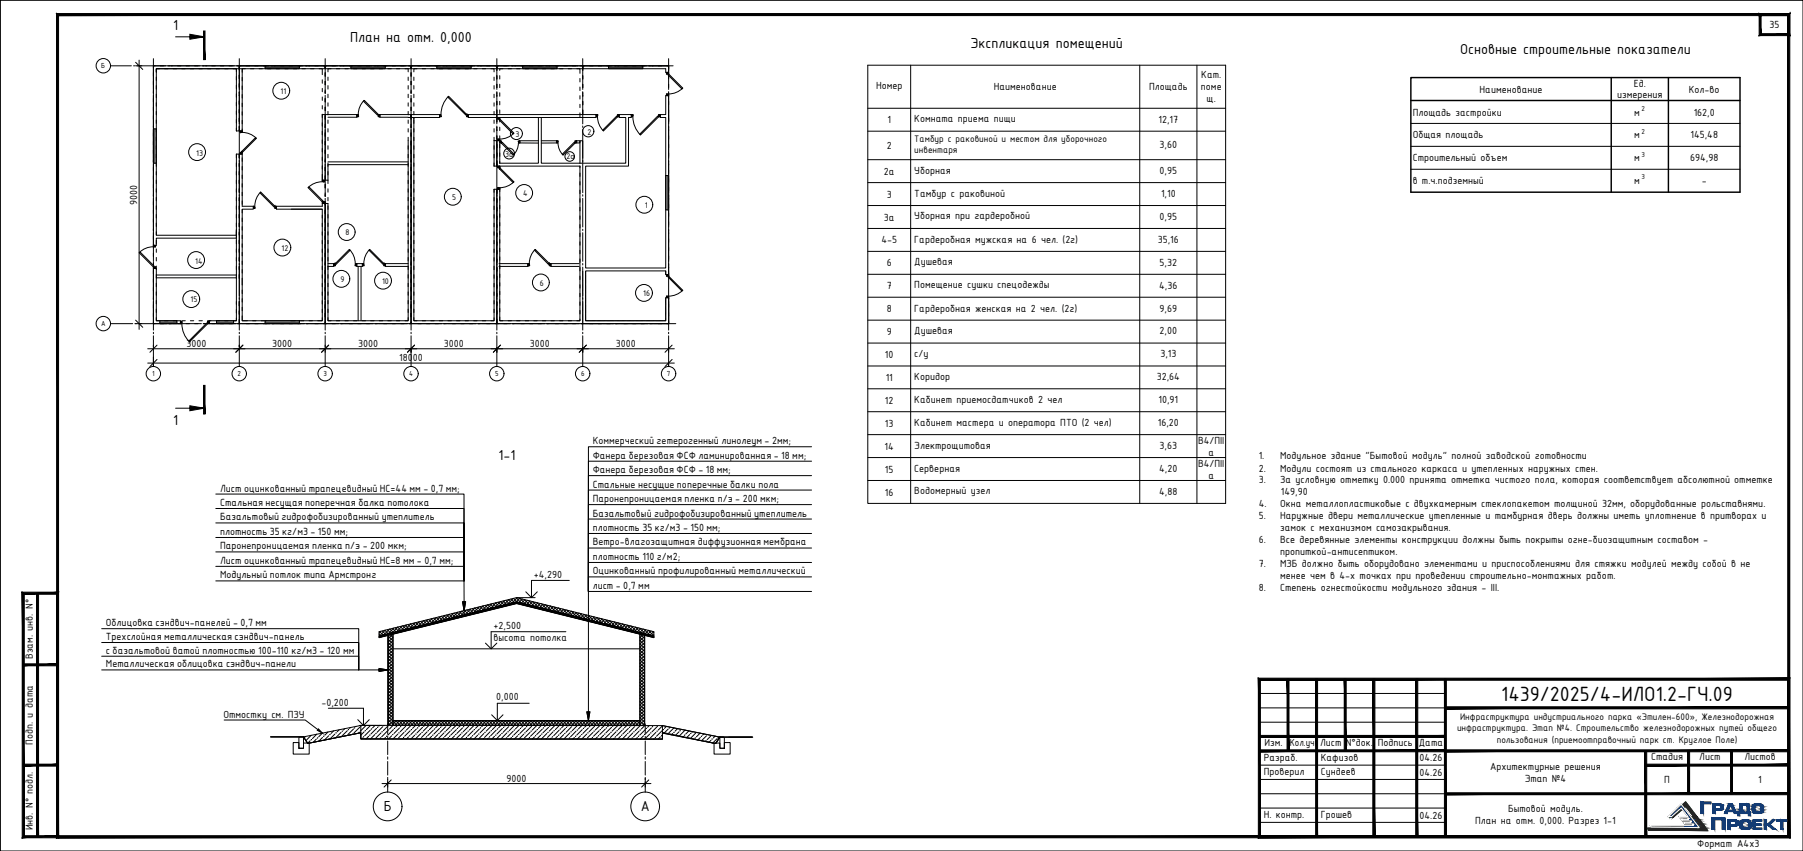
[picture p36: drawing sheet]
<svg xmlns="http://www.w3.org/2000/svg" width="630mm" height="297mm" viewBox="0 0 630 297" stroke-linecap="round" stroke-linejoin="round" font-family="sans-serif">
<defs><g id="words">
<text font-size="7.8" x="524.6" y="244.5">1439/2025/4-ИЛО1.2-ГЧ.09</text>
<g font-size="5.4">
<text x="122.4" y="14.5">План на отм. 0,000</text>
<text x="339.1" y="16.7">Экспликация помещений</text>
<text x="510.2" y="18.7">Основные строительные показатели</text>
<text x="174.2" y="160.4">1-1</text>
<text x="134.1" y="283.2">Б</text>
<text x="223.9" y="283.2">А</text>
</g>
<g font-size="4.9">
<text x="60.5" y="10.6">1</text>
<text x="60.5" y="148.2">1</text>
</g>
<g font-size="3.9">
<text x="618.3" y="9.8">35</text>
<text x="419.8" y="27.2">Кат.</text>
<text x="306.1" y="31.1">Номер</text>
<text x="347.3" y="31.5">Наименование</text>
<text x="401.5" y="31.4">Площадь</text>
<text x="419.7" y="31.4">поме</text>
<text x="421.7" y="35.5">щ.</text>
<text x="517" y="32.3">Наименование</text>
<text x="565.1" y="34.2">измерения</text>
<text x="570.9" y="30.5">Ед.</text>
<text x="590.2" y="32.3">Кол-во</text>
<text x="493.7" y="40.3">Площадь застройки</text>
<text x="571.1" y="40.3">м</text>
<text x="591.9" y="40.3">162,0</text>
<text x="310.1" y="43">1</text>
<text x="319.5" y="42.7">Комната приема пищи</text>
<text x="404.8" y="42.8">12,17</text>
<text x="309.9" y="52">2</text>
<text x="405.2" y="51.8">3,60</text>
<text x="493.7" y="48.3">Общая площадь</text>
<text x="571.1" y="48.3">м</text>
<text x="590.7" y="48.3">145,48</text>
<text x="493.7" y="56.3">Строительный объем</text>
<text x="571.1" y="56.3">м</text>
<text x="590.6" y="56.3">694,98</text>
<text x="308.9" y="61">2а</text>
<text x="319.5" y="60.6">Уборная</text>
<text x="405.2" y="60.7">0,95</text>
<text x="493.7" y="64.3">в т.ч.подземный</text>
<text x="571.1" y="64.2">м</text>
<text x="594.7" y="64.2">-</text>
<text x="48" y="71.5" transform="rotate(-90 48 71.5)">9000</text>
<text x="309.9" y="69">3</text>
<text x="319.5" y="68.6">Тамбур с раковиной</text>
<text x="405.7" y="68.7">1,10</text>
<text x="308.9" y="77">3а</text>
<text x="319.5" y="76.6">Уборная при гардеробной</text>
<text x="405.2" y="76.7">0,95</text>
<text x="308" y="85">4-5</text>
<text x="319.5" y="84.7">Гардеробная мужская на 6 чел. (2г)</text>
<text x="404.6" y="84.7">35,16</text>
<text x="309.9" y="93">6</text>
<text x="319.5" y="92.6">Душевая</text>
<text x="405.2" y="92.7">5,32</text>
<text x="309.9" y="101">7</text>
<text x="319.5" y="100.6">Помещение сушки спецодежды</text>
<text x="405.1" y="100.7">4,36</text>
<text x="309.9" y="109">8</text>
<text x="319.5" y="108.7">Гардеробная женская на 2 чел. (2г)</text>
<text x="405.2" y="108.7">9,69</text>
<text x="309.9" y="117">9</text>
<text x="319.5" y="116.6">Душевая</text>
<text x="405.2" y="116.7">2,00</text>
<text x="65.1" y="121.1">3000</text>
<text x="95.1" y="121.1">3000</text>
<text x="125.2" y="121.1">3000</text>
<text x="155.1" y="121.1">3000</text>
<text x="185.1" y="121.1">3000</text>
<text x="215.2" y="121.1">3000</text>
<text x="309.3" y="125">10</text>
<text x="319.5" y="124.6">с/у</text>
<text x="405.5" y="124.7">3,13</text>
<text x="139.5" y="126.1">18000</text>
<text x="309.5" y="133">11</text>
<text x="319.5" y="132.6">Коридор</text>
<text x="404.2" y="132.7">32,64</text>
<text x="309.3" y="141">12</text>
<text x="319.5" y="140.6">Кабинет приемосдатчиков 2 чел</text>
<text x="404.8" y="140.7">10,91</text>
<text x="309.3" y="149">13</text>
<text x="319.5" y="148.7">Кабинет мастера и оператора ПТО (2 чел)</text>
<text x="404.6" y="148.7">16,20</text>
<text x="418.6" y="154.9">В4/ПII</text>
<text x="309.1" y="157">14</text>
<text x="319.5" y="156.6">Электрощитовая</text>
<text x="405.2" y="156.7">3,63</text>
<text x="422.3" y="159.1">а</text>
<text x="439.9" y="160.4">1.</text>
<text x="447.4" y="160.4">Модульное здание &quot;Бытовой модуль&quot; полной заводской готовности</text>
<text x="309.3" y="165">15</text>
<text x="319.5" y="164.6">Серверная</text>
<text x="405.1" y="164.7">4,20</text>
<text x="418.6" y="162.9">В4/ПII</text>
<text x="422.3" y="167.1">а</text>
<text x="439.9" y="164.6">2.</text>
<text x="447.4" y="164.6">Модули состоят из стального каркаса и утепленных наружных стен.</text>
<text x="309.3" y="173">16</text>
<text x="319.5" y="172.6">Водомерный узел</text>
<text x="405.1" y="172.7">4,88</text>
<text x="439.9" y="168.7">3.</text>
<text x="447.4" y="168.7">За условную отметку 0.000 принята отметка чистого пола, которая соответствует абсолютной отметке</text>
<text x="447.6" y="172.9">149,90</text>
<text x="439.9" y="177.1">4.</text>
<text x="447.4" y="177.1">Окна металлопластиковые с двухкамерным стеклопакетом толщиной 32мм, оборудованные рольставнями.</text>
<text x="439.9" y="181.3">5.</text>
<text x="447.4" y="181.3">Наружные двери металлические утепленные и тамбурная дверь должны иметь уплотнение в притворах и</text>
<text x="447.4" y="185.4">замок с механизмом самозакрывания.</text>
<text x="439.9" y="189.6">6.</text>
<text x="447.4" y="189.6">Все деревянные элементы конструкции должны быть покрыты огне-биозащитным составом -</text>
<text x="439.9" y="197.9">7.</text>
<text x="447.4" y="193.7">пропиткой-антисептиком.</text>
<text x="447.4" y="197.9">МЗБ должно быть оборудовано элементами и приспособлениями для стяжки модулей между собой в не</text>
<text x="186.6" y="201.7">+4,290</text>
<text x="447.4" y="202.1">менее чем в 4-х точках при проведении строительно-монтажных работ.</text>
<text x="439.9" y="206.2">8.</text>
<text x="447.4" y="206.2">Степень огнестойкости модульного здания - III.</text>
<text x="172.5" y="219.6">+2,500</text>
<text x="172.5" y="223.8">высота потолка</text>
<text x="11.4" y="230" transform="rotate(-90 11.4 230)">Взам. инв. N°</text>
<text x="173.4" y="244.3">0,000</text>
<text x="78.1" y="250.6">Отмостку см. ПЗУ</text>
<text x="112.3" y="246.3">-0,200</text>
<text x="11.4" y="260" transform="rotate(-90 11.4 260)">Подп. и дата</text>
<text x="441.9" y="260.4">Изм.</text>
<text x="450.7" y="260.4">Кол.уч</text>
<text x="461.4" y="260.4">Лист N°док. Подпись Дата</text>
<text x="441.6" y="265.5">Разраб.</text>
<text x="461.6" y="265.5">Кафизов</text>
<text x="496.1" y="265.8">04.26</text>
<text x="520.7" y="268.7">Архитектурные решения</text>
<text x="577" y="265.4">Стадия</text>
<text x="593.8" y="265.4">Лист</text>
<text x="609.6" y="265.4">Листов</text>
<text x="177" y="272.9">9000</text>
<text x="441.6" y="270.6">Проверил</text>
<text x="461.6" y="270.6">Сундеев</text>
<text x="496.1" y="270.8">04.26</text>
<text x="532.8" y="272.9">Этап №4</text>
<text x="581.6" y="273.3">П</text>
<text x="614.4" y="273.3">1</text>
<text x="441.6" y="285.6">Н. контр.</text>
<text x="461.6" y="285.6">Грошев</text>
<text x="496.1" y="285.8">04.26</text>
<text x="515.5" y="287.5">План на отм. 0,000. Разрез 1-1</text>
<text x="527" y="283.4">Бытовой модуль.</text>
<text x="11.4" y="289.8" transform="rotate(-90 11.4 289.8)">Инв. N° подл.</text>
<text x="593.1" y="295.6">Формат А4х3</text>
</g>
<g font-size="3.6">
<text x="319.5" y="49.6">Тамбур с раковиной и местом для уборочного</text>
<text x="319.5" y="53.5">инвентаря</text>
<text x="510.2" y="251.4">Инфраструктура индустриального парка «Этилен-600», Железнодорожная</text>
<text x="509.2" y="255.3">инфраструктура. Этап №4. Строительство железнодорожных путей общего</text>
<text x="523" y="259.3">пользования (приемоотправочный парк ст. Круглое Поле)</text>
</g>
<g font-size="3.5">
<text x="207.1" y="155">Коммерческий гетерогенный линолеум - 2мм;</text>
<text x="207.1" y="160.1">Фанера березовая ФСФ ламинированная - 18 мм;</text>
<text x="207.1" y="165.1">Фанера березовая ФСФ - 18 мм;</text>
<text x="76.9" y="171.6">Лист оцинкованный трапецевидный НС=44 мм - 0,7 мм;</text>
<text x="207.1" y="170.2">Стальные несущие поперечные балки пола</text>
<text x="76.9" y="176.6">Стальная несущая поперечная балка потолока</text>
<text x="207.1" y="175.2">Паронепроницаемая пленка п/э - 200 мкм;</text>
<text x="76.9" y="181.6">Базальтовый гидрофобизированный утеплитель</text>
<text x="207.1" y="185.3">плотность 35 кг/м3 - 150 мм;</text>
<text x="207.1" y="180.3">Базальтовый гидрофобизированный утеплитель</text>
<text x="76.9" y="191.8">Паронепроницаемая пленка п/э - 200 мкм;</text>
<text x="76.9" y="186.7">плотность 35 кг/м3 - 150 мм;</text>
<text x="207.1" y="190.4">Ветро-влагозащитная диффузионная мембрана</text>
<text x="76.9" y="196.8">Лист оцинкованный трапецевидный НС=8 мм - 0,7 мм;</text>
<text x="207.1" y="195.4">плотность 110 г/м2;</text>
<text x="76.9" y="201.8">Модульный потлок типа Армстронг</text>
<text x="207.1" y="200.5">Оцинкованный профилированный металлический</text>
<text x="207.1" y="205.5">лист - 0,7 мм</text>
<text x="37" y="218.6">Облицовка сэндвич-панелей - 0,7 мм</text>
<text x="37" y="223.3">Трехслойная металлическая сэндвич-панель</text>
<text x="37" y="232.9">Металлическая облицовка сэндвич-панели</text>
<text x="37" y="228.2">с базальтовой ватой плотностью 100-110 кг/м3 - 120 мм</text>
</g>
<g font-size="3.1">
<text x="98" y="32.9">11</text>
<text x="180.1" y="47.8">3</text>
<text x="205.2" y="47">2</text>
<text x="68.6" y="54.3">13</text>
<text x="176.5" y="54.8">3а</text>
<text x="198" y="55.6">2а</text>
<text x="158" y="69.9">5</text>
<text x="182.8" y="68.6">4</text>
<text x="225.3" y="72.7">1</text>
<text x="120.8" y="82.2">8</text>
<text x="98.4" y="87.6">12</text>
<text x="68.3" y="92">14</text>
<text x="119" y="98.5">9</text>
<text x="133.5" y="99.1">10</text>
<text x="188.7" y="99.8">6</text>
<text x="66.6" y="105.6">15</text>
<text x="224.8" y="103.4">16</text>
</g>
<g font-size="2.7">
<text x="573.6" y="38.7">2</text>
<text x="573.6" y="46.7">2</text>
<text x="573.6" y="54.7">3</text>
<text x="573.6" y="62.6">3</text>
</g>
<g font-size="2.4">
<text x="35.4" y="23.9">Б</text>
<text x="35.4" y="113.9">А</text>
<text x="53.2" y="131.3">1</text>
<text x="83" y="131.3">2</text>
<text x="113" y="131.3">3</text>
<text x="142.9" y="131.3">4</text>
<text x="173" y="131.3">5</text>
<text x="203" y="131.3">6</text>
<text x="233" y="131.3">7</text>
</g>
</g></defs>
<g fill="none" stroke="#000" stroke-width=".35">
<path d="M53.6 25.4v1.2M53.6 28.4v1.2M53.6 31.4v1.2M53.6 34.4v1.2M53.6 37.4v1.2M54.2 23h-.6v.6M54.6 26.9v1.2M54.6 29.9v1.2M54.6 32.9v1.2M54.6 35.9v1.2M54.6 38.9v1.2M55.7 24h-1.1v1.1"/>
<path d="M56 23h1.2M57.5 24h1.2M59 23h1.2M60.5 24h1.2M62 23h1.2M63.5 24h1.2M65 23h1.2M66.5 24h1.2M68 23h1.2M69.5 24h1.2M71 23h1.2M72.5 24h1.2"/>
<path d="M74 23h1.2M75.5 24h1.2M77 23h1.2M78.5 24h1.2M80 23h1.2M81.5 24h1.1v1M82.6 26.7v1.2M82.6 29.7v1.2M82.6 32.8v1.1M82.6 35.8v1.1M82.6 38.8v1.1M83 23h.6v1.5v-1.5h.6"/>
<path d="M83.6 26.2v1.3M83.6 29.2v1.3M83.6 32.2v1.2M83.6 35.2v1.2M83.6 38.3v1.1M84.6 27v1.2M84.6 30v1.2M84.6 33v1.2M84.6 36v1.2M84.6 39v1.2M85.7 24h-1.1v1.2M86 23h1.2"/>
<path d="M87.5 24h1.2M89 23h1.2M90.5 24h1.2M92 23h1.2M93.5 24h1.2M95 23h1.2M96.5 24h1.2M98 23h1.2M99.5 24h1.2M101 23h1.2M102.5 24h1.2M104 23h1.2"/>
<path d="M105.5 24h1.2M107 23h1.2M108.5 24h1.2M110 23h1.2M111.5 24h1.1v2.1M112.6 27.8v1.3M112.6 30.8v1.2M112.6 33.9v1.1M112.6 36.9v1.1M112.6 39.9v1.1M113 23h.6v.6v-.6h.6M113.6 25.4v1.2"/>
<path d="M113.6 28.4v1.2M113.6 31.4v1.2M113.6 34.4v1.2M113.6 37.4v1.2M114.6 26.9v1.2M114.6 29.9v1.2M114.6 32.9v1.2M114.6 35.9v1.2M114.6 38.9v1.2M115.7 24h-1.1v1.1M116 23h1.2M117.5 24h1.2"/>
<path d="M119 23h1.2M120.5 24h1.2M122 23h1.2M123.5 24h1.2M125 23h1.3M126.5 24h1.2M128 23h1.2M129.5 24h1.2M131 23h1.2M132.5 24h1.2M134 23h1.2M135.5 24h1.3"/>
<path d="M137 23h1.2M138.5 24h1.2M140.1 23h1.1M141.5 24h1.1v1.1M142.6 26.9v1.2M142.6 29.9v1.2M142.6 32.9v1.2M142.6 35.9v1.2M142.6 38.9v1.2M143 23h.7v.6v-.6h.5M143.7 25.4v1.2M143.7 28.4v1.2"/>
<path d="M143.7 31.4v1.2M143.7 34.4v1.2M143.7 37.4v1.2M144.6 26.9v1.2M144.6 29.9v1.2M144.6 32.9v1.2M144.6 35.9v1.2M144.6 38.9v1.2M145.7 24h-1.1v1.1M146 23h1.2M147.5 24h1.2M149 23h1.3"/>
<path d="M150.6 24h1.1M152 23h1.2M153.5 24h1.2M155 23h1.2M156.5 24h1.2M158 23h1.2M159.5 24h1.3M161.1 23h1.1M162.5 24h1.2M164.1 23h1.1M165.5 24h1.2M167 23h1.2"/>
<path d="M168.5 24h1.2M170 23h1.3M171.5 24h1.1v1.1M172.6 26.9v1.2M172.6 29.9v1.2M172.6 32.9v1.2M172.6 35.9v1.2M172.6 38.9v1.2M173.6 26.4v1.2M173.6 29.4v1.2M173.6 32.4v1.2M173.6 35.4v1.2"/>
<path d="M173.6 38.4v1.2M174.3 23h-.7v1.6v-1.6h-.6M174.6 26.4v1.2M174.6 29.4v1.2M174.6 32.4v1.2M174.6 35.4v1.2M174.6 38.4v1.2M175.7 24h-1.1v.6M176 23h1.2M177.6 24h1.1M179 23h1.2M180.5 24h1.3"/>
<path d="M182 23h1.2M183.5 24h1.3M185.1 23h1.1M186.5 24h1.2M188.1 23h1.1M189.5 24h1.2M191 23h1.2M192.5 24h1.2M194 23h1.3M195.6 24h1.1M197 23h1.3M198.6 24h1.1"/>
<path d="M200 23h1.2M201.6 24h1.1v1.6M202.7 27.4v1.2M202.7 30.4v1.2M202.7 33.4v1.2M202.7 36.4v1.2M202.7 39.4v1.6M203.6 26.4v1.2M203.6 29.4v1.2M203.6 32.4v1.2M203.6 35.4v1.2M203.6 38.4v1.6"/>
<path d="M204.2 23h-.6v1.6v-1.6h-.6M206.1 23h1.1M209.1 23h1.1M212.1 23h1.1M215 23h1.3M218 23h1.3M221 23h1.3M224 23h1.2M227 23h1.2M230.1 23h1.1M233.1 23h.6v1.6M233.7 26.4v1.1"/>
<path d="M233.7 29.4v1.2M233.7 32.4v1.2M233.7 35.4v1.2M233.7 38.4v1.2M53.6 40.4v1.2M53.6 43.4v1.2M53.6 46.4v1.2M53.6 49.4v1.2M53.6 52.4v1.2M53.6 55.4v1.2M53.6 58.4v1.2M54.6 41.9v1.2"/>
<path d="M54.6 44.9v1.2M54.6 47.9v1.2M54.6 50.9v1.2M54.6 53.9v1.2M54.6 56.9v1.2M54.6 59.9v1.2M82.6 41.7v1.3M82.6 44.7v1M82.6 53.8v1.3M82.6 56.9v1.2M82.6 59.9v1.2M83.6 41.3v1.1"/>
<path d="M83.6 44.2v1.5M83.6 53.8v1.3M83.6 56.9v1.2M83.6 59.9v1.2M84.6 42v1.2M84.6 45v1.3M84.6 52.7v.6M84.6 55.1v1.2M84.6 58.1v1.2M112.6 42.9v1.2M112.6 45.8v1.3M112.6 48.8v1.3"/>
<path d="M112.6 51.8v1.2M112.6 54.8v1.2M112.6 57.9v1.1M113.6 40.4v1.2M113.6 43.4v1.2M113.6 46.4v1.2M113.6 49.4v1.2M113.6 52.4v1.2M113.6 55.4v1.2M113.6 58.4v1.2M114.6 41.9v1.2M114.6 44.9v1.2"/>
<path d="M114.6 47.9v1.2M114.6 50.9v1.2M114.6 53.9v1.2M114.6 56.9v1.2M114.6 59.9v1.2M142.6 41.9v1.2M142.6 44.9v1.2M142.6 47.9v1.2M142.6 50.9v1.2M142.6 53.9v1.2M142.6 56.9v1.2M142.6 59.9v1.2"/>
<path d="M143.7 40.4v1.2M143.7 43.4v1.2M143.7 46.4v1.2M143.7 49.4v1.2M143.7 52.4v1.2M143.7 55.4v1.2M143.7 58.4v1.2M144.6 41.9v1.2M144.6 44.9v1.2M144.6 47.9v1.2M144.6 50.9v1.2M144.6 53.9v1.2"/>
<path d="M144.6 56.9v1.2M144.6 59.9v1.2M172.6 41.9v1.2M172.6 44.9v1.2M172.6 47.9v1.2M172.6 50.9v1.2M172.6 53.9v1.2M172.6 56.9v1.1M173.6 56.4v1.6v-1.6M173.6 41.4v1.2M173.6 44.4v1.2M173.6 47.4v1.2"/>
<path d="M173.6 50.4v1.2M173.6 53.4v1.2M174.6 41.4v1.2M174.6 44.4v1.2M174.6 47.4v1.2M174.6 50.4v1.2M174.6 53.4v1.2M174.6 56.4v.6M174.6 58v1.1M202.7 58v.6M233.7 41.3v1.3M233.7 44.4v1.2"/>
<path d="M233.7 47.4v1.1M233.7 50.4v1.1M233.7 53.4v1.2M233.7 56.4v1.2M233.7 59.3v1.3M53.6 61.4v1.2M53.6 64.4v1.2M53.6 67.4v1.2M53.6 70.4v1.2M53.6 73.4v1.2M53.6 76.4v1.2M53.6 79.4v1.2"/>
<path d="M54.6 62.9v1.2M54.6 65.9v1.2M54.6 68.9v1.2M54.6 71.9v1.2M54.6 74.9v1.2M54.6 77.9v1.2M82.6 62.9v1.2M82.6 65.9v1.2M82.6 68.9v1.2M82.6 71.9v1.2M82.6 74.9v1.2M82.6 77.9v1.2"/>
<path d="M83.6 62.9v1.2M83.6 65.9v1.2M83.6 68.9v1.2M83.6 71.9v1.2M83.6 74.9v1.2M83.6 77.9v1.2M84.6 61.1v1.2M84.6 64.1v1.2M84.6 67.1v1.2M84.6 70.1v1.2M84.6 73.1v1.2M84.6 76.1v1.2"/>
<path d="M84.6 79.1v1.2M112.6 60.9v2M112.6 75.1v1M112.6 77.9v1.2M113.6 61.4v1.2M113.6 64.4v1.2M113.6 67.4v1.2M113.6 70.4v1.2M113.6 73.4v1.2M113.6 76.4v1.2M113.6 79.4v1.2M114.6 62.9v1.2"/>
<path d="M114.6 65.9v1.2M114.6 68.9v1.2M114.6 71.9v1.2M114.6 74.9v1.2M114.6 77.9v1.2M142.6 62.9v1.2M142.6 65.9v1.2M142.6 68.9v1.2M142.6 71.9v1.2M142.6 74.9v1.2M142.6 77.9v1.2M143.7 61.4v1.2"/>
<path d="M143.7 64.4v1.2M143.7 67.4v1.2M143.7 70.4v1.2M143.7 73.4v1.2M143.7 76.4v1.2M143.7 79.4v1.2M144.6 62.9v1.2M144.6 65.9v1.2M144.6 68.9v1.2M144.6 71.9v1.2M144.6 74.9v1.2M144.6 77.9v1.2"/>
<path d="M172.6 66.1v1M172.6 68.9v1.2M172.6 72v1.1M172.6 74.9v1.2M172.6 77.9v1.2M173.6 66.1v1.5M173.6 69.4v1.2M173.6 72.4v1.2M173.6 75.4v1.3M173.6 78.4v1.2M174.6 65.5v1.4M174.6 68.7v1.2"/>
<path d="M174.6 71.7v1.1M174.6 74.7v1.1M174.6 77.7v1.2M202.7 60.4v1.2M202.7 63.4v1.2M202.7 66.4v1.2M202.7 69.4v1.2M202.7 72.4v1.2M202.7 75.4v1.2M202.7 78.4v1.2M233.7 62.3v1.3M233.7 65.3v1.3"/>
<path d="M233.7 68.4v1.1M233.7 71.4v1.1M233.7 74.4v1.2M233.7 77.4v1.2M53.6 82.4v1.2M53.6 85.4v1.2M53.6 88.4v1.2M53.6 91.4v1.2M53.6 94.4v1.2M53.6 97.4v1.2M54.6 80.9v1.2M54.6 83.9v1.2"/>
<path d="M54.6 86.9v1.2M54.6 89.9v1.2M54.6 92.9v1.2M54.6 95.9v1.2M54.6 98.9v1.2M82.6 80.9v1.2M82.6 83.9v1.2M82.6 86.9v1.2M82.6 89.9v1.2M82.6 92.9v1.2M82.6 95.9v1.3M83.6 80.9v1.2"/>
<path d="M83.6 83.9v1.2M83.6 86.9v1.2M83.6 89.9v1.2M83.6 92.9v1.2M83.6 95.9v1.3M84.6 97.1v2.4M84.6 82.1v1.2M84.6 85.1v1.2M84.6 88.1v1.2M84.6 91.1v1.2M84.6 94.1v1.2M112.6 80.9v1.2"/>
<path d="M112.6 83.9v1.2M112.6 86.9v1.2M112.6 89.9v1.2M112.6 92.9v1.2M112.6 95.9v1.2M112.6 98.9v1.2M113.6 82.4v1.2M113.6 85.4v1.2M113.6 88.4v1.2M113.6 91.4v1.2M113.6 94.4v1.2M113.6 97.4v1.2"/>
<path d="M114.6 80.9v1.2M114.6 83.9v1.2M114.6 86.9v1.2M114.6 89.9v1.2M114.6 92.9v1.2M114.6 95.9v1.2M114.6 98.9v1.2M142.6 80.9v1.2M142.6 83.9v1.2M142.6 86.9v1.2M142.6 89.9v1.2M142.6 92.9v1.2"/>
<path d="M142.6 95.9v1.2M142.6 98.9v1.2M143.7 82.4v1.2M143.7 85.4v1.2M143.7 88.4v1.2M143.7 91.4v1.2M143.7 94.4v1.2M143.7 97.4v1.2M144.6 80.9v1.2M144.6 83.9v1.2M144.6 86.9v1.2M144.6 89.9v1.2"/>
<path d="M144.6 92.9v1.2M144.6 95.9v1.2M144.6 98.9v1.2M172.6 80.9v1.2M172.6 83.9v1.2M172.6 86.9v1.2M172.6 89.9v1.2M172.6 92.9v1.2M172.6 95.9v1.2M172.6 98.9v1.2M173.6 81.4v1.2M173.6 84.4v1.2"/>
<path d="M173.6 87.4v1.2M173.6 90.4v1.2M173.6 93.4v1.2M173.6 96.4v1.2M173.6 99.4v1.2M174.6 80.7v1.2M174.6 83.6v1.3M174.6 86.6v1.3M174.6 89.6v1.2M174.6 92.7v1.1M174.6 95.7v1.1M174.6 98.7v1.2"/>
<path d="M202.7 81.4v1.2M202.7 84.4v1.2M202.7 87.4v1.2M202.7 90.4v1.2M202.7 93.4v1.2M202.7 96.4v1.2M202.7 99.4v1.2M203.6 94.7v.2M203.6 95.1v.1M203.6 95.4v.1M203.6 95.7v.1M203.6 96v.1"/>
<path d="M203.6 96.3v.1M203.6 96.6v.1M203.6 96.9v.1M203.6 97.2v.1M203.6 97.5v.1M203.6 97.8v.1M203.6 98.1v.1M203.6 98.4v.1M203.6 98.7v.1M203.6 99v.1M203.6 99.3v.1M203.6 99.6v.1"/>
<path d="M203.6 99.9v.1M204.7 94.7v.2M204.7 95v.2M204.7 95.4h.1M204.7 95.7h.1M204.7 96v.1M204.7 96.3v.1M204.7 96.5v.2M204.7 96.8v.2M204.7 97.1v.2M204.7 97.4v.2M204.7 97.7v.2"/>
<path d="M204.7 98v.2M204.7 98.3v.2M204.7 98.6v.1M204.7 99h.1M204.7 99.3h.1M204.7 99.6v.1M204.7 99.9v.1M232.6 94.6h.1M232.6 94.8v.1M232.6 95.1v.1M232.6 95.4v.1M232.6 95.7v.1"/>
<path d="M233.7 80.3v1.3M233.7 83.3v1.3M233.7 86.3v1.2M233.7 89.4v1.1M233.7 92.4v1.1M233.7 94.6v.1M233.7 94.9v.1M233.7 95.2v1.7M53.6 112.4v.6h.6M53.6 100.4v1.2M53.6 103.4v1.2M53.6 106.4v1.2"/>
<path d="M53.6 109.4v1.2M54.6 110.9v1.1h1.1M54.6 101.9v1.2M54.6 104.9v1.2M54.6 107.9v1.2M56 113h1.2M57.5 112h1.2M59 113h1.2M60.5 112h1.2M62 113h1.2M63.5 112h1.2M65 113h1.2"/>
<path d="M66.5 112h1.2M68 113h1.2M69.5 112h1.2M71 113h1.2M72.5 112h1.2M74 113h1.2M75.5 112h1.2M77 113h1.2M78.5 112h1.2M80 113h1.2M82.6 111v1h-1.1M82.6 105.3v.9"/>
<path d="M82.6 108v1.2M83.6 105.3v1.5M83.6 108.5v1.2M84.2 113h-.6v-1.5v1.5h-.6M84.6 101.2v1.3M84.6 104.3v1.1M84.6 107.3v1.1M84.6 110.3v1.7h1.9M86 113h1.2M88.3 112h1.2M89 113h1.2M91.3 112h1.8"/>
<path d="M92 113h1.2M95 113h1.2M98 113h1.2M101 113h1.2M101.6 112h1.6M104 113h1.2M105 112h1.2M107 113h1.2M108 112h1.2M110 113h1.2M112.6 110.9v1.1h-1.6M112.6 101.9v1.2"/>
<path d="M112.6 104.9v1.2M112.6 107.9v1.2M113.6 100.4v1.2M113.6 103.4v1.2M113.6 106.4v1.2M113.6 109.4v1.2M114.2 113h-.6v-.6v.6h-.6M114.6 110.9v1.1h1.1M114.6 101.9v1.2M114.6 104.9v1.2M114.6 107.9v1.2M116 113h1.2"/>
<path d="M117.5 112h1.2M119 113h1.2M120.5 112h1.2M122 113h1.2M123.5 112h1.2M125 113h1.3M126.5 112h1.2M128 113h1.2M129.5 112h1.2M131 113h1.2M132.5 112h1.2M134 113h1.2"/>
<path d="M135.5 112h1.3M137 113h1.2M138.5 112h1.2M140.1 113h1.1M142.6 110.9v1.1h-1.1M142.6 101.9v1.2M142.6 104.9v1.2M142.6 107.9v1.2M143.7 100.4v1.2M143.7 103.4v1.2M143.7 106.4v1.2M143.7 109.4v1.2"/>
<path d="M144.2 113h-.5v-.6v.6h-.7M144.6 110.9v1.1h1.1M144.6 101.9v1.2M144.6 104.9v1.2M144.6 107.9v1.2M146 113h1.2M147.5 112h1.2M149 113h1.3M150.6 112h1.1M152 113h1.2M153.5 112h1.2M155 113h1.2"/>
<path d="M156.5 112h1.2M158 113h1.2M159.5 112h1.3M161.1 113h1.1M162.5 112h1.2M164.1 113h1.1M165.5 112h1.2M167 113h1.2M168.5 112h1.2M170 113h1.3M172.6 110.9v1.1h-1.1M172.6 101.9v1.2"/>
<path d="M172.6 104.9v1.2M172.6 107.9v1.2M173 113h.6v-1.6v1.6h.7M173.6 102.4v1.2M173.6 105.4v1.2M173.6 108.4v1.2M174.6 110.6v1.4h1.1M174.6 101.7v1.2M174.6 104.6v1.3M174.6 107.6v1.3M176 113h1.2M177.6 112h1.1"/>
<path d="M179 113h1.2M180.5 112h1.3M182 113h1.2M183.5 112h1.3M185.1 113h1.1M186.5 112h1.2M188.1 113h1.1M189.5 112h1.2M191 113h1.2M192.5 112h1.2M194 113h1.3M195.6 112h1.1"/>
<path d="M197 113h1.3M198.6 112h1.1M200 113h1.2M202.7 111.4v.6h-1.1M202.7 102.4v1.2M202.7 105.4v1.2M202.7 108.4v1.2M203 113h1.3M203.6 112.8l.1 .2M203.6 100.2v.1M203.6 100.5v.1M203.6 100.8v.1"/>
<path d="M203.6 101.1v.1M203.6 101.4v.1M203.6 101.7v.1M203.6 102v.1M203.6 102.3v.1M203.6 102.6v.1M203.6 102.9v.1M203.6 103.2v.1M203.6 103.5v.1M203.6 103.8v.1M203.6 104.1v.1M203.6 104.4v.1"/>
<path d="M203.6 104.7v.1M203.6 105v.1M203.6 105.3v.1M203.6 105.6v.1M203.6 105.9v.1M203.6 106.2v.1M203.6 106.5v.1M203.6 106.8v.1M203.6 107.1v.1M203.6 107.4v.1M203.6 107.7v.1M203.6 108v.1"/>
<path d="M203.6 108.3v.1M203.6 108.6v.1M203.6 108.9v.1M203.6 109.2v.1M203.6 109.5v.1M203.6 109.8v.1M203.6 110.1v.1M203.6 110.4v.1M203.6 110.7v.1M203.6 111v.1M203.6 111.3v.1M203.6 111.6v.1"/>
<path d="M203.6 111.9v.1M203.6 112.2v.1M203.6 112.5v.1M204.5 113h.1M204.7 111.8v.2M204.7 100.1v.2M204.7 100.4v.2M204.7 100.7v.2M204.7 101v.2M204.7 101.3v.2M204.7 101.6v.2M204.7 101.9v.2"/>
<path d="M204.7 102.2v.1M204.7 102.6h.1M204.7 102.9h.1M204.7 103.2v.1M204.7 103.4v.2M204.7 103.7v.2M204.7 104v.2M204.7 104.3v.2M204.7 104.6v.2M204.7 104.9v.2M204.7 105.2v.2M204.7 105.5v.1"/>
<path d="M204.7 105.9h.1M204.7 106.2h.1M204.7 106.5v.1M204.7 106.8v.1M204.7 107v.2M204.7 107.3v.2M204.7 107.6v.2M204.7 107.9v.2M204.7 108.2v.2M204.7 108.5v.2M204.7 108.8v.2M204.7 109.1v.1"/>
<path d="M204.7 109.5h.1M204.7 109.8h.1M204.7 110.1v.1M204.7 110.3v.2M204.7 110.6v.2M204.7 110.9v.2M204.7 111.2v.2M204.7 111.5v.2M204.8 113h.1M204.9 112h.1M205.1 113h.1M205.2 112h.2"/>
<path d="M205.4 113h.1M205.5 112h.2M205.7 113h.1M205.8 112h.2M206 113h1.3M206.1 112h.2M206.4 112h.2M206.7 112h.2M207 112h.2M207.3 112h.1M207.5 113h.1M207.6 112h.1"/>
<path d="M207.8 113h.1M207.9 112h.1M208.1 113h.1M208.3 112h.1M208.4 113h.1M208.5 112h.2M208.7 113h.1M208.8 112h.2M209 113h1.3M209.1 112h.2M209.4 112h.2M209.7 112h.2"/>
<path d="M210 112h.2M210.3 112h.2M210.5 113h.1M210.6 112h.1M210.8 113h.1M210.9 112h.1M211.1 113h.1M211.2 112h.1M211.4 113h.1M211.6 112h.1M211.7 113h.1M211.9 112h.1"/>
<path d="M212 113h1.3M212.1 112h.2M212.4 112h.2M212.7 112h.2M213 112h.2M213.3 112h.2M213.5 113h.1M213.6 112h.2M213.8 113h.1M213.9 112h.2M214.1 113h.1M214.2 112h.1"/>
<path d="M214.4 113h.1M214.5 112h.1M214.7 113h.1M214.9 112h.1M215 113h1.3M215.2 112h.1M215.4 112h.2M215.7 112h.2M216 112h.2M216.3 112h.2M216.5 113h.1M216.6 112h.2"/>
<path d="M216.8 113h.1M216.9 112h.2M217.1 113h.1M217.2 112h.2M217.4 113h.1M217.5 112h.1M217.7 113h.1M217.8 112h.1M218 113h1.3M218.1 112h.1M218.5 112h.1M218.8 112h.1"/>
<path d="M219 112h.2M219.3 112h.2M219.5 113h.1M219.6 112h.2M219.8 113h.1M219.9 112h.2M220.1 113h.1M220.2 112h.2M220.4 113h.1M220.5 112h.2M220.7 113h.1M220.8 112h.2"/>
<path d="M221 113h1.3M221.1 112h.1M221.4 112h.1M221.8 112h.1M222.1 112h.1M222.3 112h.2M222.5 113h.1M222.6 112h.2M222.8 113h.1M222.9 112h.2M223.1 113h.1M223.2 112h.2"/>
<path d="M223.4 113h.1M223.5 112h.2M223.7 113h.1M223.8 112h.2M224 113h1.3M224.1 112h.2M224.4 112h.2M224.7 112h.1M225.1 112h.1M225.4 112h.1M225.5 113h.1M225.7 112h.1"/>
<path d="M225.8 113h.1M225.9 112h.2M226.1 113h.1M226.2 112h.2M226.4 113h.1M226.5 112h.2M226.7 113h.1M226.8 112h.2M227 113h1.3M227.1 112h.2M227.4 112h.2M227.7 112h.2"/>
<path d="M228 112h.1M228.3 112h.1M228.5 113h.1M228.7 112h.1M228.8 113h.1M229 112h.1M229.1 113h.1M229.2 112h.2M229.4 113h.1M229.5 112h.2M229.7 113h.1M229.8 112h.2"/>
<path d="M230 113h1.3M230.1 112h.2M230.4 112h.2M230.7 112h.2M231 112h.2M231.3 112h.2M231.5 113h.1M231.6 112h.1M231.8 113h.1M232 112h.1M232.1 113h.1M232.3 112h.1"/>
<path d="M232.4 113h.1M232.6 103.9v.2M232.6 104.3v.1M232.6 104.6v.1M232.6 104.9v.1M232.6 105.2v.1M232.6 105.5v.1M232.6 105.8v.1M232.6 106.1v.1M232.6 106.4v.1M232.6 106.7v.1M232.6 107v.1"/>
<path d="M232.6 107.3v.1M232.6 107.6v.1M232.6 107.9v.1M232.6 108.2v.1M232.6 108.5v.1M232.6 108.8v.1M232.6 109.1v.1M232.6 109.4v.1M232.6 109.7v.1M232.6 110v.1M232.6 110.3v.1M232.6 110.6v.1"/>
<path d="M232.6 110.9v.1M232.6 111.2v.1M232.6 111.5v.1M232.6 111.8v.2M232.7 113h.1M233.3 113h.1M233.7 112v1h-.7M233.7 103.4v.9M233.7 104.5v.1M233.7 104.8v.1M233.7 105.1v.1M233.7 105.4v.1"/>
<path d="M233.7 105.7v.1M233.7 106v1.3M233.7 107.5v.1M233.7 107.8v.1M233.7 108.1v.1M233.7 108.4v.1M233.7 108.7v.1M233.7 109v1.3M233.7 110.5v.1M233.7 110.8v.1M233.7 111.1v.1M233.7 111.4v.1"/>
<path d="M233.7 111.7v.1M233.7 112.3v.1M233.7 112.6v.1M233.7 112.9l-.1 .1"/>
</g>
<g fill="none" stroke="#000" stroke-width=".35">
<path d="M38.6 23h7.3M46.7 23h.4M47.9 23h10M53.6 20.5v10.7M53.6 32v.5M53.6 33.3v10M58.6 23h.6M59.9 23h10M70.7 23h.4M71.9 23h10M82.6 23h.6M83.6 20.5v10.7"/>
<path d="M83.6 32v.5M83.6 33.3v10M83.9 23h10M94.7 23h.4M95.9 23h10M106.7 23h.5M107.9 23h10M113.6 20.5v10.7M113.6 32v.5M113.6 33.3v10M118.7 23h.4M119.9 23h10"/>
<path d="M130.7 23h.5M131.9 23h10M142.7 23h.4M143.7 20.5v10.7M143.7 32v.5M143.7 33.3v10M143.9 23h10M154.7 23h.5M155.9 23h10M166.7 23h.4M167.9 23h10M173.6 20.5v10.7"/>
<path d="M173.6 32v.5M173.6 33.3v10M178.7 23h.5M179.9 23h10M190.7 23h.4M191.9 23h10M202.7 23h.5M203.6 20.5v10.7M203.6 32v.5M203.6 33.3v10M203.9 23h10M214.7 23h.5"/>
<path d="M215.9 23h10M226.7 23h.5M227.9 23h7.3M233.7 20.5v10.7M233.7 32v.5M233.7 33.3v10M53.6 44v.5M53.6 45.2v10M53.6 56v.5M53.6 57.2v10.1M83.6 44v.5M83.6 45.2v10"/>
<path d="M83.6 56v.5M83.6 57.2v10.1M113.6 44v.5M113.6 45.2v10M113.6 56v.5M113.6 57.2v10.1M143.7 44v.5M143.7 45.2v10M143.7 56v.5M143.7 57.2v10.1M173.6 44v.5M173.6 45.2v10"/>
<path d="M173.6 56v.5M173.6 57.2v10.1M203.6 44v.5M203.6 45.2v10M203.6 56v.5M203.6 57.2v10.1M233.7 44v.5M233.7 45.2v10M233.7 56v.5M233.7 57.2v10.1M53.6 68v.5M53.6 69.2v10"/>
<path d="M53.6 80v.5M83.6 68v.5M83.6 69.2v10M83.6 80v.5M113.6 68v.5M113.6 69.2v10M113.6 80v.5M143.7 68v.5M143.7 69.2v10M143.7 80v.5M173.6 68v.5M173.6 69.2v10"/>
<path d="M173.6 80v.5M203.6 68v.5M203.6 69.2v10M203.6 80v.5M233.7 68v.5M233.7 69.2v10M233.7 80v.5M53.6 81.2v10M53.6 92v.5M53.6 93.2v10M83.6 81.2v10M83.6 92v.5"/>
<path d="M83.6 93.2v10M113.6 81.2v10M113.6 92v.5M113.6 93.2v10M143.7 81.2v10M143.7 92v.5M143.7 93.2v10M173.6 81.2v10M173.6 92v.5M173.6 93.2v10M203.6 81.2v10M203.6 92v.5"/>
<path d="M203.6 93.2v10M233.7 81.2v10M233.7 92v.5M233.7 93.2v10M38.6 113h7.8M47.1 113h.5M48.4 113h9.9M53.6 104v.5M53.6 105.2v10M53.6 116v.5M53.6 117.2v10.8M59.1 113h.5"/>
<path d="M60.4 113h10M71.1 113h.5M72.4 113h10M83.1 113h.5M83.6 104v.5M83.6 105.2v10M83.6 116v.5M83.6 117.2v10.8M84.4 113h10M95.1 113h.5M96.4 113h10M107.1 113h.5"/>
<path d="M108.4 113h10M113.6 104v.5M113.6 105.2v10M113.6 116v.5M113.6 117.2v10.8M119.1 113h.5M120.4 113h10M131.1 113h.5M132.4 113h10M143.1 113h.6M143.7 104v.5M143.7 105.2v10"/>
<path d="M143.7 116v.5M143.7 117.2v10.8M144.4 113h10M155.1 113h.5M156.4 113h10M167.1 113h.6M168.4 113h10M173.6 104v.5M173.6 105.2v10M173.6 116v.5M173.6 117.2v10.8M179.1 113h.5"/>
<path d="M180.4 113h10M191.1 113h.6M192.4 113h10M203.1 113h.5M203.6 104v.5M203.6 105.2v10M203.6 116v.5M203.6 117.2v10.8M204.4 113h10M215.2 113h.5M216.4 113h10M227.1 113h.5"/>
<path d="M228.4 113h7.7M233.7 104v.5M233.7 105.2v10M233.7 116v.5M233.7 117.2v10.8"/>
<circle cx="36.1" cy="23" r="2.52"/>
<circle cx="36.1" cy="113" r="2.52"/>
<circle cx="53.6" cy="130.4" r="2.52"/>
<circle cx="83.6" cy="130.4" r="2.52"/>
<circle cx="113.6" cy="130.4" r="2.52"/>
<circle cx="143.6" cy="130.4" r="2.52"/>
<circle cx="173.6" cy="130.4" r="2.52"/>
<circle cx="203.6" cy="130.4" r="2.52"/>
<circle cx="233.6" cy="130.4" r="2.52"/>
</g>
<g fill="none" stroke="#000" stroke-width=".35">
<path d="M54.6 25.3v-1.3h178v1.3h1.1M83.6 23v1M84.6 24v22.2a7 7 0 0 1 5 2.1M113.6 40v22.9M124.7 40h.2v.8h-.2zM124.7 40v.9h-10.1M124.9 40h.3l.1 .8h-.4zM125.2 40h-12.6v22.9h2v-5.4h28M127 35.3l.3-.3 5 5-.3 .2zM127.2 35a7 7 0 0 0-2 5M132.3 40h.3v.8h-.5zM132.6 40l.2 .8z"/>
<path d="M153.6 40l.2 .8zM153.8 40h.3l.1 .8h-.4zM156.5 33.9l.3-.3 6.3 6.4-.2 .2zM156.7 33.6a9 9 0 0 0-2.6 6.4M163.2 40h.3v.8h-.5zM163.2 40h.1M163.5 40l.2 .8zM163.7 40h44.6v1h-44.6zM173.6 40v1M208.3 40h.2v.8h-.2zM208.5 40h.4l-.1 .8h-.3zM215.7 40h.5v.8h-.3z"/>
<path d="M216.2 40h.2v.8h-.2zM220.6 40h.2v.8h-.2zM220.8 40h.5l-.1 .8h-.4zM230.1 40h.4v.8h-.3zM230.5 40h.2v.8h-.2zM232.9 25.3h.8v.2h-.8zM232.9 33.2h.8v.2h-.8zM232.9 25.5h.8v.3l-.8 .1zM232.9 32.7l.8 .1v.4h-.8zM233.7 24v-1h-30.1v1v-1h-30v1v-1h-29.9v1v-1h-30.1v1v-1h-30v22.7M233.7 26.4v-3.4h-180.1v62.6h1v-2.5h28v-2.9v31.8h-9.5v1h40.5v-42v42h30.1v-73M233.7 33.4h-1.1v6.6h-1.9v1h1.9v52.5h-27.9v-35.5h14.9v-17h1v-1h-4.2v1h2.3v16h-16"/>
<path d="M233.7 32.8v63h-1.1v-1.2h-27.9v17.4h27.9v-8.1h1.1M233.7 25.8l4.9 5-.3 .3-4.9-5zM233.7 40v2.3M238.6 30.8a7 7 0 0 1-5 2M303.2 22.8h125.1v152.9h-125.1zM303.2 37.8h125.1M318.2 22.8v152.9M398.3 22.8v152.9M418.3 22.8v152.9M83.6 53.8v59.2M83.9 53.6h.7v.2h-.7zM83.9 45.7l.7 .2z"/>
<path d="M83.9 45.9h.7v.3l-.7 .1zM84.3 53l5-5 .3 .3-5 4.9zM84.6 53.3l-.7-.1v.4h.7v-.3M84.6 45.7h-2v-21.7h-28v58.1h28v-28.3h2v18.2h3.9v1h-3.9v39h28v-39h-16v-1h16v-1h2v41h28v-62.9M84.6 53.3h.1M114.6 56.5h28M142.6 41h2v71h28v-45.9h2M142.6 40.9h-9.8v-.9h20.8v1h-9v.6M143.7 49.1v63.9h29.9v-46.9v46.9h60.1v-9.1M173.6 49.1v8.9M173.9 41l.7 .2zM173.9 48.9h.7v.2h-.7z"/>
<path d="M173.9 58h.7v.2h-.7zM173.9 41.2h.7v.3l-.7 .1zM173.9 48.5h.7v.4h-.7zM173.9 58.2h.7v.3l-.7 .1zM174.6 58h28.1v54h-28.1v-46.5a7 7 0 0 0 5-2M174.6 41.5l5 5-.3 .3-4.9-5zM174.6 58.5l5 5-.3 .2-4.9-4.9zM174.6 58v1.1M174.6 49.2h.3v.7h-.3zM174.9 49.2h.4l-.2 .7h-.2zM175.2 49.9h.1M175.2 49.9l.3-.3 4.2 4.3-.3 .3z"/>
<path d="M179.6 46.5a7 7 0 0 1-5 2M181.1 49.2h.4v.7h-.3zM181.2 49.9l-.4 2-1.4 2.2M181.5 49.2h.3v.7h-.3zM181.8 49.1h6.3M181.8 49.9h6.3M188.1 41v16h-13.5v-7.9h-2v8.9h2M189.2 41v16h13.5M189.2 49.1h5.3M194.5 49.1h.2v.8h-.2zM194.5 49.9h-5.3M194.7 49.1h.4l-.1 .8h-.3z"/>
<path d="M195 49.9l.3 2 1.4 2.2M196.5 53.8l4.2-4.2 .3 .3-4.2 4.2zM200.9 49.1h.5v.8h-.3zM201.4 49.1h.2v.8h-.2zM201.6 49.1h1.1v.8h-1.1M202.7 57v-7.9h.9v7.9M208.8 40.7a7 7 0 0 0 2 5M210.6 45.4l5-4.9 .2 .3-4.9 4.9zM215.9 40.8h.1M221.2 40.7a9 9 0 0 0 2.6 6.4M229.9 40.5l.3 .3-6.4 6.3-.3-.3zM303.2 45.8h125.1"/>
<path d="M303.2 55.7h125.1M88.5 72l.2 .8zM88.7 72h.3l.2 .8h-.5zM91.1 67a7 7 0 0 0-2.1 5M91.1 67l5 5-.3 .3-4.9-5zM96.1 72h.3v.8h-.4l.1-.8M96.1 72h.1M96.4 72h.2v.8h-.2zM101.8 73h10.8M107.7 65.5l.3-.3 4.9 5-.3 .3zM112.6 63.4a7 7 0 0 0-4.9 2.1M112.6 63.1h.8v.5l-.8-.2z"/>
<path d="M112.6 70.8h.8v.2h-.8zM112.6 62.9h.8v.2h-.8zM112.7 70.5l.7-.2v.5h-.8v-.3M173.9 65.9l.7 .2zM173.9 65.4l.7 .2v.3h-.7zM303.2 63.7h125.1M303.2 71.7h125.1M303.2 79.7h125.1M48.7 88.3l.3-.3 4.9 4.9-.3 .3zM53.6 86.1a7 7 0 0 0-5 2.1M53.6 93.2l.8-.1v.4h-.8zM53.6 85.8h.8v.5l-.8-.1z"/>
<path d="M53.6 93.7h1v18.3h8.4v1h-9.4zM53.6 93.5l.8 .2zM53.6 85.6h.8v.2h-.8zM54.6 96h28M54.6 97h28M114.6 92h2v1h-2M116.6 92h.2v.8h-.2zM117.1 92h-.3v.8h.4l-.1-.7M117.1 92h.1M122.1 87.1l.3 .3-5 4.9-.2-.3zM122.1 87.1a7 7 0 0 1 2 4.9M124.2 92h.3v.8h-.4z"/>
<path d="M124.5 92h.2v.8h-.2zM124.7 92h1.9v1h-1.9zM125.2 93v19M126.2 93v19M126.6 92l.2 .8zM126.8 92h.3l.2 .8h-.5zM129.2 87.1a7 7 0 0 0-2.1 4.9M129.2 87.1l5 4.9-.3 .3-4.9-4.9zM134.2 92h.3v.8h-.4l.1-.7M134.2 92h.1M134.5 92h.2v.8h-.2zM142.6 92h-7.9v1h7.9"/>
<path d="M174.4 92h10.6M184.5 92l.1 .8zM184.5 92v1h-10.1M184.6 92h.4l.1 .8h-.5zM187 87.1a7 7 0 0 0-2 4.9M187 87.1l5 4.9-.3 .3-4.9-4.9zM191.4 92h11M192 92h.3v.8h-.4l.1-.7M192 92h.1M192.3 92h.2v.8h-.2zM192.5 92v1h9.9M232.9 95.8h.8v.2h-.8z"/>
<path d="M232.9 96h.8v.3l-.8 .2zM233.4 96.6l.3-.2 4.9 4.9-.3 .3zM233.7 96.3h.1M303.2 87.7h125.1M303.2 95.7h125.1M63 112.2h.3v.8h-.3zM63.3 112.2h.4l-.1 .8h-.3zM63.6 113a9 9 0 0 0 2.6 6.3M72.3 112.7l.3 .3-6.4 6.3-.2-.2zM72.5 112.2h.5v.8h-.4zM73 112.2l.1 .8zM232.9 103.7h.8v.2h-.8z"/>
<path d="M232.9 103.3l.8 .1v.3h-.8zM233.7 103.9v9.1M238.6 101.3a7 7 0 0 1-5 2.1M303.2 103.7h125.1M303.2 111.7h125.1M303.2 119.7h125.1M303.2 127.7h125.1M303.2 135.7h125.1M303.2 143.7h125.1M303.2 151.7h125.1M303.2 159.7h125.1M303.2 167.7h125.1"/>
</g>
<g fill="none" stroke="#000" stroke-width=".35">
<circle cx="98.3" cy="31.7" r="2.94"/>
<circle cx="68.9" cy="53.1" r="2.94"/>
<circle cx="177.9" cy="53.6" r="1.88"/>
<circle cx="180.5" cy="46.6" r="2.1"/>
<circle cx="199.1" cy="54.6" r="1.67"/>
<circle cx="205.6" cy="45.8" r="1.97"/>
<circle cx="158.2" cy="68.7" r="2.94"/>
<circle cx="183.2" cy="67.4" r="2.94"/>
<circle cx="225.2" cy="71.5" r="2.94"/>
<circle cx="68.5" cy="90.8" r="2.94"/>
<circle cx="98.7" cy="86.4" r="2.94"/>
<circle cx="119.3" cy="97.3" r="2.94"/>
<circle cx="121.2" cy="81" r="2.94"/>
<circle cx="133.9" cy="98" r="2.94"/>
<circle cx="189" cy="98.6" r="2.94"/>
<circle cx="66.8" cy="104.4" r="2.94"/>
<circle cx="225" cy="102.2" r="2.94"/>
</g>
<g fill="none" stroke="#000" stroke-width=".35">
<path d="M92.6 23h12v1h-12zM92.6 23.5h12M122.6 23h12v1h-12zM122.6 23.5h12M152.6 23h12v1h-12zM152.6 23.5h12M182.6 23h12.1v1h-12.1zM182.6 23.5h12.1M212.7 23h11.9v1h-11.9zM212.7 23.5h11.9M53.6 45h1v12h-1zM54.1 45v12"/>
<path d="M232.6 61.3h1.1v12h-1.1zM233.1 61.3v12M55.9 112h5.9v1h-5.9zM55.9 112.5h5.9M75.7 112h5.9v1h-5.9zM75.7 112.5h5.9M92.6 112h12v1h-12zM92.6 112.5h12"/>
</g>
<g fill="none" stroke="#000" stroke-width=".35">
<path d="M47.4 23h2.1M48.6 21v94M47.4 113h2.1M51.6 126.7h184M51.6 121.7h184M53.6 120.5v.6M53.6 124.7v3.3M83.6 120.5v.6M113.6 120.5v.6M113.6 121.7v1.3M143.7 121.5v1.5M173.6 121.3v1.7"/>
<path d="M203.6 121.3v1.7M233.7 121.3v1.7M233.7 127v1M133.5 273.5h94M135.5 272.1v2.6M225.5 271.7v3"/>
</g>
<!-- layer: 0 -->
<g fill="none" stroke="#000" stroke-width=".35">
<path d="M47.4 21.7l2.5 2.5M47.4 111.7l2.5 2.5M54.9 125.5l-2.5 2.5M54.9 120.5l-2.5 2.5M84.9 120.5l-2.5 2.5M114.9 120.5l-2.5 2.5M144.9 120.5l-2.5 2.5M174.9 120.5l-2.5 2.5M204.9 120.5l-2.5 2.5M234.9 125.5l-2.5 2.5M234.9 120.5l-2.5 2.5M136.7 272.2l-2.5 2.5"/>
<path d="M226.7 272.2l-2.5 2.5"/>
</g>
<g fill="#000" stroke="#000" stroke-width=".35">
<path d="M111.3 254.4l1.4 1.5-1.8-1zM205.1 248.5h1l-.5 3z"/>
<path d="M66.4 12l5 .9h-5zM66.4 12.9v.8l5-.8z"/>
<path d="M71.1 10.8v10h.5zM71.1 10.8h.5v10z"/>
<path d="M71.1 134.5l.5 10v-10zM71.1 134.5l.5 10h-.5z"/>
<path d="M66.4 141.6l5 .9h-5zM66.4 142.5v.9l5-.9z"/>
<path d="M161.6 210.1h1.1zM161.6 210.1h1.1l-.5 3z"/>
<path d="M132.5 233.3l3 .5h-3zM132.5 233.8v.6l3-.6z"/>
</g>
<g fill="none" stroke="#000" stroke-width=".35">
<path d="M61.4 12.9h10M61.4 142.5h10M283.6 155.9h-78v95.6l-.5-3h1l-.5 3M75.4 177.5h86.8v25.3v-20.3h-86.8M75.4 172.5h86.8v40.6l-.6-3h1.1l-.5 3M283.6 171.1h-78v35.3v-30.3h78M283.6 161h-78v45.4v-40.4h78M75.4 197.7h86.8v5.1h-86.8M75.4 187.6h86.8v15.2v-10.2h-86.8M283.6 191.3h-78v15.1v-10.1h78M283.6 181.2h-78v25.2v-20.2h78M35.5 219.4h89.9v14.4v-9.5h-89.9"/>
<path d="M283.6 201.4h-78v5h78M35.5 229.1h89.9v4.7h-89.9M125.4 233.8h10.1l-3 .6v-1.1l3 .5M78.3 251.3h28.4l4.4 3.4"/>
</g>
<path d="M180.5 208.6h6.5M183.7 206.6l2 2 2.1-2M198.9 202.6h-13.2v6M169.6 224.5l2 2 2-2M197.8 220.5h-26.2v6M114.7 247.2h12.3v6M125 251.2l2 2 2-2M125.5 253.2h8M171.8 249.5l2 2 2-2M184.9 245.5h-11.1v6M254.7 257.3h8.1" fill="none" stroke="#000" stroke-width=".35"/>
<g fill="none" stroke="#000" stroke-width=".35">
<circle cx="135.5" cy="281.5" r="5"/>
<circle cx="225.5" cy="281.5" r="5"/>
</g>
<g fill="none" stroke="#000" stroke-width=".35">
<path d="M135.5 252.7v3.6M135.5 257v.8M135.5 258.6v4.8M225.5 252.7v3.6M225.5 257v.8M225.5 258.6v4.8M135.5 264.2v.8M135.5 265.8v4.7M135.5 271.3v.8M135.5 272.9v3.6M225.5 264.2v.8M225.5 265.8v4.7"/>
<path d="M225.5 271.3v.8M225.5 272.9v3.6"/>
</g>
<path d="M102.5 259.2h2v2h1.6v-1.8h1.9v3.8h-5.5zM104.5 257.5l.2-.3h1.4v4h-1.6zM126.1 253.2l-20 4h-11.5M126.1 255.8l-18.6 3.7-1.4-2.3M126.1 253.2l105.4 .1v4.7l-105.4-.1zM231.5 255.8l18.6 3.7 1.5-2.2-20.1-4 20.1 4h11.4M249.5 259.4h2.1v1.8h1.5v-2h2.1v4h-5.7zM251.6 257.2h1.2l.3 .3v3.7h-1.5v-4l-1.5 2.3" fill="none" stroke="#000" stroke-width=".35"/>
<g fill="none" stroke="#000" stroke-width=".35">
<path d="M134.5 220l1.6 1.6M134.6 219.9l-2.1 2.2 .3 .3M135.4 219.8l1.2 1.2M136.1 219.6l-2 2M136.2 219.6l1.7 1.5M137.2 219.3l1.2 1.2M137.6 219.2l-2.6 2.7-.4-.4M138.1 219.1l1.6 1.6 .6-.6 .4 .4M139 218.9l1.2 1.2M139.1 218.8l-2 2.1M139.8 218.7l1.6 1.5M140.6 218.5l-2.7 2.6"/>
<path d="M140.7 220l.4 .3M140.8 218.4l1.2 1.3M140.9 219.9l-.6 .6M141.4 219.8l.4 .4M141.7 218.2l1.6 1.6 .6-.6M142.1 218.1l-2 2 .3 .4M142.5 219.5l.4 .4M142.6 218l1.2 1.2M142.6 220l-.5-.3-.6 .5M142.7 219.5l-.6 .6-.3-.4M143.2 219.4l.4 .3M143.3 219.4l-.6 .5"/>
<path d="M143.4 217.8l1.6 1.6M143.6 217.7l-2.7 2.7M143.6 219.3l.4 .4M143.9 219.2l.4 .4M144.3 219.1l.4 .3M144.4 217.5l1.2 1.3M145 218.9l.4 .4M145 217.4l-1.9 2M145.1 218.9l-.6 .6M145.3 217.3l1.6 1.6M145.4 218.8l.4 .4M145.7 218.8l-.6 .6"/>
<path d="M145.8 218.7l.3 .4M146.1 218.6l.4 .4M146.1 217.1l1.3 1.2M146.3 218.6l-.6 .6M146.6 217l-2.7 2.7M146.8 218.5l.4 .3M146.9 218.5l-.6 .6M147 216.9l1.3 1.2M147.2 218.4l.4 .4M147.5 218.3l-.6 .6M147.5 218.3l.4 .3M147.9 218.2l.4 .4"/>
<path d="M148 216.6l1.2 1.3M148.1 216.6l-2.1 2M148.1 218.2l-.6 .6M148.3 218.1l.3 .4M148.6 218l.4 .4M148.7 218l-.6 .6M148.9 216.4l1.6 1.6 .6-.6 .4 .3M149 217.9l.4 .4M149.3 217.9l-.6 .6M149.4 217.8l.3 .4M149.5 216.3l-2 2M149.7 217.7l.4 .4"/>
<path d="M149.7 216.2l1.3 1.2M149.9 217.7l-.6 .6M150.4 217.6l.4 .4M150.5 217.6l-.6 .6M150.6 216l1.6 1.6 .7-.6M150.8 217.5l.4 .3M151 215.9l-2 2M151.5 217.3l.4 .4M151.6 215.8l1.2 1.2M151.7 217.3l-.6 .6M152.5 215.5l1.6 1.7 .6-.7M152.5 215.5l-2 2"/>
<path d="M152.6 217l.4 .4M152.6 217.5l-.3-.4-.6 .6M153 216.9l.3 .4M153.3 216.9l.4 .3M153.3 215.3l1.3 1.2M153.5 216.8l-.6 .7M154 216.7l.4 .4M154 215.2l-2 2M154.1 216.7l-.6 .6M154.2 215.1l1.6 1.6 .7-.6M154.4 216.6l.4 .3M154.7 216.5l.4 .4"/>
<path d="M155.1 216.4l.4 .4M155.2 214.9l1.2 1.2M155.3 216.4l-.6 .6M155.5 214.8l-2 2M156.1 214.7l1.6 1.6M156.2 216.1l.4 .4M156.2 216.6l-.3-.4-.6 .7M156.6 216.1l.3 .3M156.9 216l.4 .4M156.9 214.4l1.3 1.2-.6 .7M157 214.4l-2 2M157.1 215.9l-.7 .7"/>
<path d="M157.6 215.8l.4 .3M157.7 215.8l-.7 .6M157.8 214.2l1.6 1.6 .6-.6M158.3 215.6l.4 .4M158.5 214.1l-2 2M158.7 215.5l.4 .4M158.8 214l1.1 1.2M158.8 215.5l-.5 .6M159.8 215.3l.4 .3M159.8 215.7l-.4-.4-.6 .7M160 213.7l-2 2 .4 .4M160.2 215.2l.3 .3"/>
<path d="M160.5 215.1l.4 .4M160.5 213.6l1.3 1.1M160.6 215l-.6 .7M160.9 215l.4 .3M161.6 215.3l-.4-.4-.6 .6M161.6 214.8l.4 .4M161.9 214.7l-.7 .7M161.9 214.7l.4 .4M162.3 214.6l.4 .4M162.4 213.1l1.1 1.2M162.4 214.6l-.6 .6M163 212.9l-2 2.1-1.3-1.2"/>
<path d="M163.3 212.9l1.2 1.2M163.4 214.4l.4 .3M163.4 214.8l-.4-.4-.6 .7M163.6 214.3l-.6 .6-1.5-1.6-2 2M163.8 214.3l.3 .4M164.1 214.2l.4 .4M164.1 212.6l1.3 1.3-.6 .6-.3-.4M164.2 214.2l-.6 .6M164.5 212.6l-2.1 2M165 212.4l1.6 1.6 .6-.6M165.2 213.9l.4 .4M165.2 214.4l-.4-.4-.6 .6"/>
<path d="M165.5 213.8l.4 .4M165.9 213.7l.4 .4M166 213.7l-.6 .6M166.8 212l1.3 1.2M167 213.9l-.4-.3-.6 .6M167.1 213.4l-1.1-1.2-2 2M167.4 213.4l.3 .4M167.4 211.8l-1.9 2.1M167.7 213.3l.4 .3M167.7 211.7l1.3 1.3M167.8 213.3l-.6 .6M168.1 213.2l.4 .4"/>
<path d="M168.6 211.5l1.6 1.6M168.8 213l.4 .4M168.8 213.5l-.4-.4-.6 .6M168.9 211.4l-2 2.1 .5 .4M169 213l-.6 .6M169.1 212.9l.4 .4M169.5 212.8l.4 .4M169.6 211.3l1.1 1.2M169.6 212.8l-.6 .6M170.2 212.7l-.6 .6M170.2 212.7l.4 .3M170.6 212.6l.4 .4"/>
<path d="M170.8 212.5l-.6 .6M171 212.5l.3 .3M171.3 212.4l.4 .4M171.3 210.8l1.3 1.3-.6 .6M171.9 210.7l-2 2M172 212.2l-.6 .6M172 212.2l.4 .4M172.1 212.7l-1.7-1.6-2 2M172.2 210.6l1.6 1.6M172.4 212.1l.4 .4M173.1 211.9l.4 .4M173.2 211.9l-.6 .6"/>
<path d="M173.4 210.3l-2.6 2.7M173.8 211.8l-.6 .6-.5-.4M173.8 211.8l.4 .4M174 210.2l1.7 1.6M174.2 211.7l.4 .4M174.4 211.7l-.6 .5M174.6 211.6l.3 .3 .7-.5 .4 .3M174.9 211.5l.4 .4M175 211.5l-.7 .6M175.6 211.8l.6-.6-1.3-1.2-2 2M175.8 209.7l1.6 1.7M176 211.2l.4 .4"/>
<path d="M176.4 209.6l-2 2-1.2-1.2M176.8 209.5l1.1 1.2M177.1 211.4l-.3-.3-.6 .6M177.3 210.9l-.5 .6-.5-.4M177.6 209.3l1.7 1.6M177.8 210.8l.4 .3M177.9 209.2l-2 2M177.9 210.8l-.6 .6M178.2 210.7l.3 .4 .7-.6 .4 .3M178.5 210.6l.4 .4M178.5 209.1l1.3 1.2-.7 .6M178.5 210.6l-.6 .6"/>
<path d="M179.4 208.9l-2 2 .4 .4M179.4 208.9l1.3 1.3M179.6 210.3l.4 .4M180.4 208.6l1.8 1.9M180.7 208.6l-1.8 1.9M180.8 210.2l-.5 .4-.4-.3M180.8 210.2l.6 .6M181.1 210.3l-.3 .3-.4-.4-.7 .6M181.4 210.3l.6 .6M181.5 210.3l-.4 .4M181.6 208.9l-1.2 1.2M181.7 208.9l2.7 2.6 .3-.4"/>
<path d="M181.8 210.5l-.3 .3M182 210.5l.6 .6 .3-.4M182.2 210.6l-.4 .3M182.2 211l.4-.4 .6 .6M182.6 209.1l-1.3 1.2M183.2 209.2l2 2.1M183.3 210.8l-.4 .4M183.4 209.3l-1.2 1.2M183.7 210.9l-.4 .4M184 211.4l.4-.3 .6 .6M184 211l-.3 .4M184.3 209.5l-1.2 1.3 .7 .6"/>
<path d="M184.7 209.6l2 2.1M184.9 211.2l1.3-1.2 2 2M185 211.2l.6 .6M185.1 211.3l-.4 .3M185.2 209.7l-1.2 1.3M185.4 211.4l-.3 .3M185.6 211.4l.6 .6 .3-.4M185.8 211.9l.4-.4 .5 .6M186.9 211.7l-.4 .4M187 210.2l-1.6 1.6M187.3 211.8l-.4 .4M187.3 211.8l.6 .6"/>
<path d="M187.6 211.9l-.3 .3M187.7 210.4l2 2M187.9 210.4l-1.2 1.3 .6 .6M187.9 211.9l.7 .7M188 211.9l-.4 .4M188.3 212.1l-.3 .3M188.7 212.2l-.4 .3M188.8 210.6l-1.2 1.3M189 212.2l-.3 .4M189.1 212.2l.7 .7 .3-.4M189.2 210.7l2 2.1-.3 .3M189.7 212.4l.6 .6"/>
<path d="M189.8 210.9l-1.3 1.2 .7 .6M189.8 212.4l-.4 .4M190.3 212.5l.6 .7M190.5 212.6l-.4 .4M190.6 211.1l-1.6 1.6M190.7 211.1l2 2-.4 .4M190.9 212.7l-.4 .3M190.9 212.7l.6 .6M191.5 211.3l-1.2 1.2M191.5 212.8l.6 .7M191.6 212.9l-.4 .3M191.9 213l-.3 .3"/>
<path d="M192.2 211.5l2 2M192.3 213l-.4 .4M192.4 211.5l-1.2 1.3M192.7 213.1l.7 .7 .3-.4M193 213.7l.4-.4 .5 .6M193.4 211.8l-1.3 1.2 .6 .6M193.6 211.9l2.1 2M194.1 213.5l-.4 .4M194.2 212l-1.6 1.6M194.5 213.6l-.4 .3M194.5 213.6l.7 .6 .3-.3M194.5 214.1l-.6-.7 1.2-1.2 2.1 2"/>
<path d="M195.1 213.7l.6 .7M195.2 213.8l-.4 .3M195.7 213.9l.6 .6M195.9 213.9l-.4 .4M196 212.5l-1.5 1.5M196.2 214l-.3 .4M196.3 214l.6 .7 .4-.4M196.6 214.6l.3-.4 .6 .6M196.7 212.6l2.6 2.7M196.9 212.7l-1.2 1.2M197.7 214.8l.3-.4 .7 .7M197.7 214.4l-.4 .3"/>
<path d="M197.8 212.9l-1.6 1.6M198.1 213l2.1 2M198.7 213.1l-1.2 1.2 .6 .7 1.5-1.7 2 2-.3 .4M198.8 214.7l-.4 .3M199.1 214.7l-.3 .4M199.3 214.8l.6 .6M199.5 214.8l-.4 .4M199.8 214.9l-.3 .4M199.9 214.9l.6 .6M200.5 215.1l.6 .6M200.5 213.6l-1.2 1.2M200.5 215.1l-.3 .4"/>
<path d="M200.9 215.2l-.4 .3M201.1 213.7l2 2-.4 .4M201.3 215.3l-.4 .3M201.4 213.8l-1.6 1.6M201.7 215.4l.6 .6M202.3 215.5l.6 .6M202.3 214l-1.2 1.2 .6 .6M202.4 215.5l-.4 .4M202.6 214.1l2.7 2.6M202.7 215.6l-.3 .4M202.9 215.7l1.2-1.3 2 2M203.1 216.2l.3-.4 .7 .6"/>
<path d="M203.2 214.2l-1.6 1.6M204.1 216l.6 .6M204.1 216l-.3 .4M204.5 216.1l-.4 .3M204.9 216.6l.3-.3 .7 .6M204.9 216.2l-.4 .3M205 214.7l-1.6 1.6-.5-.6M205.6 216.4l-.4 .3M205.6 214.8l2.7 2.7M205.8 216.4l.7 .6M205.9 214.9l-1.2 1.2M206 216.4l-.4 .4"/>
<path d="M206.3 216.5l-.3 .4M206.5 216.6l.5 .6 1.6-1.7 2.7 2.7M206.7 216.6l-.4 .4M206.7 217.1l.3-.4 .7 .6M206.8 215.1l-1.2 1.2M207.1 215.2l2 2M207.7 215.3l-1.2 1.3M207.7 216.9l-.3 .3M208.1 217l-.4 .3M208.5 217.5l.3-.3 .6 .5M208.5 217.1l-.4 .3M209.2 217.2l-.4 .4"/>
<path d="M209.4 217.3l.7 .6M209.5 215.8l-1.2 1.2 .5 .6M209.6 217.3l-.4 .4M209.9 217.4l-.4 .4M210.1 215.9l2 2.1M210.3 217.5l-.4 .4M210.4 216l-1.2 1.2M210.6 217.6l-.4 .4M211.2 217.7l.7 .6M211.3 216.2l-1.2 1.3M211.3 217.8l-.3 .3M211.6 216.3l2.6 2.6 1.6-1.5"/>
<path d="M211.7 217.9l-.4 .3M212.1 218l-.4 .3M212.2 216.5l-1.6 1.5-.6-.5M212.4 218.5l-.5-.6 1.2-1.2 2 2M213 218.2l.6 .6M213.2 218.2l-.4 .4M213.5 218.3l-.5 .3-.6-.6-.3 .4M213.8 218.8l.4-.3 .6 .6M213.9 218.4l-.4 .4M214 216.9l-1.6 1.6M214.6 217l2.6 2.7M214.8 218.6l.6 .6"/>
<path d="M214.9 217.1l-1.2 1.2M214.9 218.7l-.3 .3M215.3 218.8l-.4 .3M215.4 218.8l.6 .6M215.7 218.8l-.4 .4M216 218.9l.6 .6M216 218.9l-.3 .4M216.1 217.4l2 2M216.7 217.6l-1.2 1.2M216.8 219.1l-.4 .4M217.1 219.2l-.4 .4M217.4 219.7l.4-.3 .6 .6"/>
<path d="M217.5 219.3l-.4 .4M217.6 217.8l2 2M217.6 217.8l-1.6 1.6M218.4 219.5l.6 .6M218.5 218l-1.2 1.2M218.5 219.6l-.3 .3M218.9 219.7l-.4 .3M219 218.2l2.1 2M219.3 219.7l-.4 .4M219.4 218.3l-1.6 1.5-.6-.6M220.2 220l.6 .6M220.3 218.5l-1.2 1.2"/>
<path d="M220.4 220l-.4 .4M220.6 218.5l2 2M221.2 218.7l-1.6 1.6-.6-.6M223 219.1l-1.2 1.2M223.5 219.3l2.7 2.6M223.9 219.4l-1.2 1.2M224.8 219.6l-1.6 1.6-.6-.6M225 219.7l2 1.9M225.7 219.8l-1.2 1.2M226.5 220l2 2M132.5 221.4l.5 .5M132.6 220.5l1.3 1.1"/>
<path d="M132.8 221.9l.4 .4M133.1 220.3l-.6 .7M133.2 221.9l.3 .3M133.2 221.9l-.6 .5M133.5 221.8l.4 .4M133.6 220.2l1.2 1.2M133.8 221.7l-.6 .6M133.9 221.7l.4 .3M134.3 221.6l.3 .3M134.4 221.6l-.7 .6M135.3 221.3l.4 .4M135.4 221.8l-.4-.4-.7 .6"/>
<path d="M135.8 234.5l1.5 1.5-1.5 1.5M135.8 230l1.5 1.5M135.8 222.1l1.5 1.5-1.5 1.5M135.8 224.4l1.5 1.5-1.5 1.5M135.8 226.6l1.5 1.5-1.5 1.5M135.8 227.7l1.5 1.6-1.5 1.4M135.8 228.9l1.5 1.5-1.5 1.5M135.8 231.1l1.5 1.5-1.5 1.5M135.8 232.2l1.5 1.6-1.5 1.4M135.8 233.4l1.5 1.5-1.5 1.5M135.8 235.6l1.5 1.5-1.5 1.5M135.8 236.7l1.5 1.5-1.5 1.5"/>
<path d="M135.8 237.9l1.5 1.4-1.5 1.6M135.8 239l1.5 1.5-1.5 1.5M135.8 225.5l1.5 1.5M135.8 223.3l1.5 1.4M136 221.1l.4 .4M136.2 221.1l-.6 .6M136.4 221.6l.9 .9-1.5 1.5M136.4 221.1l.4 .3M137.1 221.3l-.3-.3-.6 .6M137.1 220.9l.4 .4M137.3 221.4l-1.5 1.5M137.3 224.8l-1.5 1.5"/>
<path d="M137.3 227l-1.5 1.5M137.3 231.5l-1.5 1.5M137.3 220.8l-.5 .6M137.9 220.7l.3 .4M137.9 220.7l-.6 .6M138.6 220.5l.4 .4M138.9 220.4l.4 .4M139.2 220.4l-.7 .6-.3-.4M139.6 220.2l.4 .4M139.8 220.2l-.7 .6M219.3 220.2l.3-.4 .6 .6M220.7 220.1l-.4 .4"/>
<path d="M220.8 220.1l.6 .6M220.9 220.1l1.2-1.2 1.9 2M221 220.6l.4-.3 .6 .6M221.1 220.2l-.4 .3M221.8 220.4l-.4 .4M222 220.4l.6 .6M222.1 220.5l-.3 .3M222.5 220.5l-.4 .4M222.9 221.1l.3-.4 .6 .6M222.9 220.6l-.4 .4M223.7 239.3l1.5 1.5M223.7 237.1l1.5 1.5"/>
<path d="M223.7 236l1.5 1.4M223.7 234.8l1.5 1.5M223.7 233.7l1.5 1.5M223.7 232.6l1.5 1.5M223.7 231.5l1.5 1.4M223.7 230.3l1.5 1.5M223.7 228.1l1.5 1.5M223.7 227l1.5 1.5M223.7 225.8l1.5 1.5M223.7 224.7l1.5 1.5M223.7 223.6l1.5 1.5M223.7 222.4l1.5 1.6"/>
<path d="M223.7 221.4h.1M223.7 221.4l1.5 1.4M223.8 220.9l.6 .6M224 220.9l-.4 .4M224.3 221l-.4 .3M224.4 221l.6 .6M224.6 221.6l-.9 .9M224.7 221.1l-.4 .3M225 221.2l.6 .6M225 221.2l-.4 .3M225.2 234.5l-1.5 1.5M225.2 222.2l-1.5 1.5"/>
<path d="M225.2 224.4l-1.5 1.5M225.2 230l-1.5 1.5M225.2 232.3l-1.5 1.5M225.2 236.8l-1.5 1.5 1.5 1.4M225.2 239l-1.5 1.5M225.2 223.3l-1.5 1.5M225.2 225.5l-1.5 1.5M225.2 226.7l-1.5 1.5M225.2 227.8l-1.5 1.5 1.5 1.4M225.2 228.9l-1.5 1.5M225.2 231.2l-1.5 1.4M225.2 233.4l-1.5 1.5"/>
<path d="M225.2 235.7l-1.5 1.4M225.2 237.9l-1.5 1.5M225.7 221.3l-.3 .4M226.1 221.4l-.4 .4M226.5 222l.3-.4 .6 .6M226.5 221.5l-.4 .4M226.6 220l-1.6 1.6M227.4 221.8l.6 .6M227.5 220.2l-1.2 1.3M227.6 221.8l-.4 .4M227.9 221.9l-.4 .3M228 221.9l.5 .5"/>
<path d="M228 220.4l.5 .4M228.3 222l-.4 .3M228.4 220.5l-1.6 1.6-.6-.6M228.5 222.2l-.3 .2M228.5 221.5l-.4 .4M106.8 257.1l-.5 .4M108.4 258.6l-.9 .8M108.7 256.7l-1.7 1.7M110.5 258l-1.1 1.1M110.7 256.3l-1.5 1.5M112.7 255.9l-1.3 1.3M112.7 257.4l-1.3 1.3"/>
<path d="M114.6 255.5l-1.1 1.1M114.9 256.8l-1.5 1.5M116.6 255.1l-.9 .9M117 256.2l-1.7 1.7M118.5 254.7l-.7 .7M119.2 255.6l-1.9 1.9M120.5 254.3l-.5 .5M121.4 255l-2 2M122.5 253.9l-.4 .3M123.5 254.5l-1.9 1.9M124.4 253.5l-.1 .1M125.7 253.9l-2 1.9"/>
<path d="M126.7 257.6l-.4 .3M127.3 255.4l-1.2 1.2M127.9 253.3l-2 1.9M128.8 257l-.9 .9M129.4 254.8l-2 2M129.5 253.2l-1.5 1.5M131 256.4l-1.5 1.5M131.1 253.2l-.9 .9M131.6 254.2l-2 2M132.6 253.2l-.3 .3M133.2 255.8l-2 2M133.7 253.6l-1.9 2"/>
<path d="M134.7 257.4l-.5 .5M135.3 255.2l-1.9 2M135.8 250.2l1.5 1.5-3.3 3.3M135.8 242.3l1.5 1.5-1.5 1.5M135.8 249.1l1.5 1.5-1.5 1.5M135.8 251.3l1.5 1.5-.4 .4M135.8 246.8l1.5 1.5-1.5 1.5M135.8 244.6l1.5 1.5-1.5 1.5M135.8 240.1l1.5 1.5-1.5 1.5M135.8 241.2l1.5 1.5-1.5 1.5M135.8 243.4l1.5 1.6-1.5 1.5M135.8 245.7l1.5 1.5-1.5 1.5"/>
<path d="M135.8 247.9l1.5 1.6-1.5 1.4M135.8 252.4l.7 .8M136.9 256.8l-1.1 1.1M137.3 253.2l-1.2 1.3M137.4 252.7l1-1 1.4 1.4M137.4 251.8l1.3 1.3M137.4 252.9l.2 .2M137.5 254.7l-2 1.9M138.1 253.1l1.4-1.4 1.4 1.4M138.9 253.2l-.6 .7M139 256.2l-1.7 1.7M139.2 253.1l1.4-1.4 1.4 1.4"/>
<path d="M139.6 254.1l-1.9 1.9M140.5 253.2l-.1 .1M140.6 257.8l-.1 .1M141.2 255.6l-2 2M141.5 253.1l1.4-1.4 1.4 1.4M141.7 251.7l-1.3 1.4M141.8 251.7l1.3 1.4M141.8 253.5l-2 1.9M142.8 257.2l-.8 .7M143.4 255l-2 2M143.7 253.2l-1.7 1.6M143.7 253.1l1.4-1.4 1.4 1.4"/>
<path d="M144 251.7l-1.4 1.4M144 251.7l1.4 1.4M144.9 253.1l1.3-1.4 1.5 1.4M144.9 256.6l-1.3 1.3M145.2 253.2l-1 1M145.5 254.5l-1.9 1.9M146 253.1l1.4-1.4 1.4 1.4M146.8 253.2l-.5 .4M147.1 256l-1.9 1.9M147.1 253.1l1.4-1.4 1.4 1.4M147.7 253.9l-2 1.9M148.2 253.1l1.4-1.4 1.4 1.4"/>
<path d="M148.7 257.6l-.3 .3M149.3 255.4l-2 2M149.8 253.3l-1.9 1.9M150.7 251.7l-1.3 1.4M150.8 251.7l1.4 1.4M150.8 257l-.9 .9M151.4 254.8l-1.9 2M151.5 253.2l-1.5 1.5M151.6 253.1l1.4-1.4 1.4 1.4M151.9 251.7l-1.4 1.4M151.9 251.7l1.4 1.4M152.7 253.1l1.4-1.4 1.4 1.4"/>
<path d="M153 256.4l-1.5 1.5M153 253.2l-.8 .9M153.6 254.2l-2 2M153.9 253.1l1.3-1.4 1.4 1.4M154.6 253.2l-.2 .3M155 253.1l1.4-1.4 1.3 1.4M155.2 255.8l-2 2M155.8 253.6l-2 2M156.7 257.4l-.5 .5M157.3 255.2l-2 2M157.5 251.7l-1.4 1.4M157.5 251.7l1.4 1.4"/>
<path d="M157.7 253.2l-1.8 1.8M158.3 253.1l1.4-1.4 1.4 1.4M158.6 251.7l-1.4 1.4M158.6 251.7l1.4 1.4M158.9 256.8l-1.2 1.1M159.4 253.2l-1.3 1.3M159.5 254.7l-2 1.9M160.6 253.1l1.3-1.4 1.5 1.4M160.8 251.7l-1.4 1.4M160.9 251.7l1.3 1.4M160.9 253.2l-.7 .7M161.1 256.2l-1.8 1.7"/>
<path d="M161.6 254.1l-1.9 1.9M161.7 253.1l1.4-1.4 1.4 1.4M162.5 253.2l-.1 .1M162.6 257.8l-.2 .1M162.8 253.1l1.4-1.4 1.4 1.4M163.2 255.6l-1.9 2M163.8 253.5l-1.9 1.9M164.8 257.2l-.7 .7M165.1 253.1l1.4-1.4 1.4 1.4M165.3 251.7l-1.4 1.4M165.4 251.7l1.3 1.4M165.4 255l-2 2"/>
<path d="M165.6 253.2l-1.6 1.6M166.9 256.6l-1.3 1.4M167.2 253.2l-1 1M167.3 253.1l1.4-1.4 1.4 1.4M167.5 254.5l-1.9 1.9M167.6 251.7l-1.4 1.4M167.6 251.7l1.4 1.4M168.5 253.1l1.3-1.4 1.4 1.4M168.8 253.2l-.5 .4M169.1 256l-1.9 2M169.6 253.1l1.4-1.4 1.4 1.4M169.7 253.9l-2 1.9"/>
<path d="M170.7 257.6l-.4 .4M171.3 255.4l-2 2M171.8 253.1l1.4-1.4 1.4 1.4M171.8 253.3l-1.9 1.9M172.1 251.7l-1.4 1.4M172.1 251.7l1.4 1.4M172.8 257l-.9 1M173.4 254.8l-1.9 2M173.5 253.2l-1.4 1.5M174 253.1l1.4-1.4 1.4 1.4M174.3 251.7l-1.4 1.4M174.3 251.7l1.4 1.4"/>
<path d="M175 256.4l-1.5 1.6M175.1 253.2l-.9 .9M175.2 253.1l1.4-1.4 1.4 1.4M175.6 254.2l-2 2M176.3 253.1l1.4-1.4 1.4 1.4M176.6 253.2l-.2 .3M177.1 255.8l-1.9 2M177.7 253.6l-1.9 2M178.5 253.1l1.4-1.4 1.4 1.4M178.7 257.4l-.5 .6M178.8 251.7l-1.4 1.4M178.8 251.7l1.4 1.4"/>
<path d="M179.3 255.2l-2 2M179.8 253.2l-1.9 1.8M180.8 253.1l1.4-1.4 1.4 1.4M180.9 256.8l-1.2 1.2M181 251.7l-1.3 1.4M181.1 251.7l1.4 1.4M181.3 253.2l-1.2 1.3M181.5 254.7l-2 1.9M181.9 253.1l1.4-1.4 1.4 1.4M182.9 253.2l-.6 .7M183 253.1l1.4-1.4 1.4 1.4M183.1 256.2l-1.8 1.8"/>
<path d="M183.7 254.1l-2 1.9M184.2 253.1l1.3-1.4 1.5 1.4M184.5 253.2l-.1 .1M184.6 257.8l-.1 .2M185.2 255.6l-2 2M185.3 253.1l1.4-1.4 1.4 1.4M185.8 253.5l-2 1.9M186.8 257.2l-.8 .8M187.4 255l-2 2M187.6 253.2l-1.6 1.6M187.8 251.7l-1.4 1.4M187.8 251.7l1.4 1.4"/>
<path d="M188.7 253.1l1.3-1.4 1.4 1.4M188.9 251.7l-1.4 1.4M188.9 251.7l1.4 1.4M188.9 256.6l-1.3 1.4M189.2 253.2l-1.1 1M189.5 254.5l-1.9 1.9M189.8 253.1l1.3-1.4 1.4 1.4M190.7 253.2l-.4 .4M190.9 253.1l1.4-1.4 1.4 1.4M191.1 256l-1.9 2M191.7 253.9l-2 1.9M192 253.1l1.4-1.4 1.4 1.4"/>
<path d="M192.7 257.6l-.4 .4M193.1 253.1l1.4-1.4 1.4 1.4M193.3 255.4l-2 2M193.9 253.3l-2 1.9M194.8 257l-.9 1M195.4 253.1l1.4-1.4 1.4 1.4M195.4 254.8l-1.9 2M195.5 253.2l-1.4 1.5M195.6 251.7l-1.4 1.4M195.7 251.7l1.3 1.4M197 256.4l-1.6 1.6M197 253.2l-.8 .9"/>
<path d="M197.6 254.2l-2 2M197.6 253.1l1.4-1.4 1.4 1.4M197.9 251.7l-1.4 1.4M197.9 251.7l1.4 1.4M198.6 253.2l-.2 .3M198.7 253.1l1.4-1.4 1.4 1.4M199.2 255.8l-2 2M199.7 253.6l-1.9 2M199.9 253.1l1.4-1.4 1.4 1.4M200.7 257.4l-.5 .6M201.3 255.2l-1.9 2M201.7 253.3l-1.7 1.7"/>
<path d="M202.1 253.1l1.4-1.4 1.4 1.4M202.4 251.7l-1.4 1.4M202.4 251.7l1.4 1.4M202.9 256.8l-1.2 1.2M203.3 253.3l-1.2 1.2M203.5 254.7l-2 1.9M204.4 253.1l1.4-1.4 1.4 1.4M204.6 251.7l-1.3 1.4M204.7 251.7l1.3 1.4M204.9 253.3l-.6 .6M205 256.2l-1.7 1.8M205.5 253.1l1.4-1.4 1.4 1.4"/>
<path d="M205.6 254.1l-1.9 1.9M206.6 253.1l1.4-1.4 1.4 1.4M206.6 257.8l-.2 .2M207.2 255.6l-2 2M207.8 253.5l-2 1.9M208.8 257.2l-.8 .8M208.8 253.1l1.4-1.4 1.4 1.4M209.1 251.7l-1.4 1.4M209.1 251.7l1.4 1.4M209.4 255l-2 2M209.6 253.3l-1.6 1.5M211 256.6l-1.4 1.4"/>
<path d="M211.1 253.1l1.4-1.4 1.4 1.4M211.2 253.3l-1 .9M211.3 251.7l-1.3 1.4M211.4 251.7l1.4 1.4M211.6 254.5l-2 1.9M212.2 253.1l1.4-1.4 1.4 1.4M212.7 253.3l-.4 .3M213.1 256l-2 2M213.3 253.1l1.4-1.4 1.4 1.4M213.7 253.9l-2 1.9M214.7 257.6l-.4 .4M215.3 255.4l-2 2"/>
<path d="M215.6 253.1l1.4-1.4 1.4 1.4M215.8 251.7l-1.3 1.4M215.9 251.7l1.4 1.4M215.9 253.3l-2 1.9M216.8 257l-.9 1M217.4 254.8l-2 2M217.4 253.3l-1.4 1.4M218.1 251.7l-1.4 1.4M218.1 251.7l1.4 1.4M219 253.1l1.3-1.4 1.5 1.4M219 256.4l-1.6 1.6M219 253.3l-.8 .8"/>
<path d="M219.2 251.7l-1.4 1.4M219.3 251.7l1.3 1.4M219.6 254.2l-2 2M220.1 253.1l1.4-1.4 1.4 1.4M220.6 258h.1M220.6 253.3l-.2 .2M221.2 255.8l-2 2M221.8 253.6l-2 2M222.7 257.4l-.6 .6M223.3 255.2l-1.9 2M223.6 252.7l-1-1-1.4 1.4M223.6 253l-.2 .1"/>
<path d="M223.6 251.8l-1.3 1.3M223.7 251.7l1.5 1.4M223.7 249.4l1.5 1.5M223.7 248.3l1.5 1.5M223.7 247.2l1.5 1.5M223.7 246l1.5 1.6M223.7 244.9l1.5 1.5M223.7 243.8l1.5 1.5M223.7 242.7l1.5 1.5M223.7 241.5l1.5 1.6M223.7 240.4l1.5 1.5M223.7 253.3l-1.7 1.7"/>
<path d="M224.9 256.8l-1.2 1.2M225.2 241.2l-1.5 1.6M225.2 243.5l-1.5 1.5M225.2 248l-1.5 1.5M225.2 250.2l-1.5 1.5M225.2 240.1l-1.5 1.5M225.2 242.4l-1.5 1.5M225.2 244.6l-1.5 1.5M225.2 245.7l-1.5 1.6M225.2 246.9l-1.5 1.5M225.2 249.1l-1.5 1.5 1.5 1.4M225.2 251.4l-1.5 1.4 .4 .4"/>
<path d="M225.2 252.5l-.7 .7M225.3 253.3l-1.2 1.2M225.5 254.7l-2 1.9M226.9 253.3l-.6 .6M227 256.2l-1.7 1.8M227.6 254.1l-1.9 1.9M228.6 257.8l-.2 .2M229.2 255.6l-1.9 2M229.8 253.5l-1.9 1.9M230.8 257.2l-.8 .8M231.4 255l-2 2M231.6 253.3l-1.6 1.5"/>
<path d="M232.9 253.6l-.7 .6M233.5 254.5l-1.5 1.4M235.1 256l-.4 .5M235.5 254.1l-1.8 1.7M236.8 254.3l-.9 .9M237.3 255.4l-1.3 1.3M238.1 254.6v.1M238.9 257l-.3 .2M239.4 254.8l-1.9 2M240.7 255.1l-1.1 1.1M241 256.4l-1.1 1.1M242 255.4l-.2 .2"/>
<path d="M242.6 258h-.1M243.2 255.8l-2 2M244.7 255.9l-1.4 1.3M244.7 257.4l-.9 .9M246 256.1l-.5 .5M246.9 256.8l-1.8 1.8M248.5 258.4l-.8 .7M248.6 256.7l-1.5 1.5M249.9 256.9l-.6 .7M250.6 257.8l-1.5 1.6M262.8 257.3h-11.2l-1.5 2.2-18.6-3.9v2.3h-105.4v-2.1l-18.6 3.7-1.4-2.3h-11.5h11.5l1.4 2.3 18.6-3.7v2.1l105.4 .1v-2.1l18.6 3.6 1.5-2.2h11.4"/>
</g>
<g fill="#000" stroke="#000" stroke-width=".35">
<circle cx="108.8" cy="258.2" r=".07"/>
<circle cx="113.1" cy="257" r=".07"/>
<circle cx="117.4" cy="255.8" r=".07"/>
<circle cx="119.6" cy="255.2" r=".07"/>
<circle cx="121.8" cy="254.7" r=".07"/>
<circle cx="125.5" cy="255.6" r=".07"/>
<circle cx="126.1" cy="253.5" r=".07"/>
<circle cx="131.4" cy="256" r=".07"/>
<circle cx="132" cy="253.8" r=".07"/>
<circle cx="132.9" cy="257.6" r=".07"/>
<circle cx="134.1" cy="253.3" r=".07"/>
<circle cx="135.7" cy="254.8" r=".07"/>
<circle cx="137.8" cy="254.2" r=".07"/>
<circle cx="140" cy="253.6" r=".07"/>
<circle cx="141" cy="257.4" r=".07"/>
<circle cx="143.2" cy="256.8" r=".07"/>
<circle cx="143.8" cy="254.7" r=".07"/>
<circle cx="145.9" cy="254.1" r=".07"/>
<circle cx="146.9" cy="257.8" r=".07"/>
<circle cx="147.5" cy="255.6" r=".07"/>
<circle cx="148.1" cy="253.5" r=".07"/>
<circle cx="149.1" cy="257.2" r=".07"/>
<circle cx="151.2" cy="256.6" r=".07"/>
<circle cx="154" cy="253.8" r=".07"/>
<circle cx="157.1" cy="257" r=".07"/>
<circle cx="159.9" cy="254.2" r=".07"/>
<circle cx="161.4" cy="255.8" r=".07"/>
<circle cx="163" cy="257.4" r=".07"/>
<circle cx="165.1" cy="256.8" r=".07"/>
<circle cx="167.3" cy="256.2" r=".07"/>
<circle cx="167.9" cy="254.1" r=".07"/>
<circle cx="168.9" cy="257.8" r=".07"/>
<circle cx="169.5" cy="255.6" r=".07"/>
<circle cx="171.7" cy="255" r=".07"/>
<circle cx="177" cy="257.6" r=".07"/>
<circle cx="177.5" cy="255.4" r=".07"/>
<circle cx="178.1" cy="253.3" r=".07"/>
<circle cx="179.1" cy="257" r=".07"/>
<circle cx="179.7" cy="254.8" r=".07"/>
<circle cx="181.3" cy="256.4" r=".07"/>
<circle cx="181.9" cy="254.2" r=".07"/>
<circle cx="183.4" cy="255.8" r=".07"/>
<circle cx="184" cy="253.6" r=".07"/>
<circle cx="187.2" cy="256.8" r=".07"/>
<circle cx="187.8" cy="254.7" r=".07"/>
<circle cx="189.3" cy="256.2" r=".07"/>
<circle cx="190.9" cy="257.8" r=".07"/>
<circle cx="192.1" cy="253.5" r=".07"/>
<circle cx="193.6" cy="255" r=".07"/>
<circle cx="195.8" cy="254.4" r=".07"/>
<circle cx="198" cy="253.8" r=".07"/>
<circle cx="200.1" cy="253.3" r=".07"/>
<circle cx="201.1" cy="257" r=".07"/>
<circle cx="203.3" cy="256.4" r=".07"/>
<circle cx="203.9" cy="254.2" r=".07"/>
<circle cx="207" cy="257.4" r=".07"/>
<circle cx="207.6" cy="255.2" r=".07"/>
<circle cx="209.2" cy="256.8" r=".07"/>
<circle cx="212.9" cy="257.8" r=".07"/>
<circle cx="213.5" cy="255.6" r=".07"/>
<circle cx="217.8" cy="254.4" r=".07"/>
<circle cx="220" cy="253.8" r=".07"/>
<circle cx="222.1" cy="253.3" r=".07"/>
<circle cx="223.1" cy="257" r=".07"/>
<circle cx="225.3" cy="256.4" r=".07"/>
<circle cx="225.9" cy="254.2" r=".07"/>
<circle cx="227.4" cy="255.8" r=".07"/>
<circle cx="229" cy="257.4" r=".07"/>
<circle cx="229.6" cy="255.2" r=".07"/>
<circle cx="231.2" cy="256.8" r=".07"/>
<circle cx="237.7" cy="255" r=".07"/>
<circle cx="246.7" cy="258.5" r=".07"/>
<circle cx="248.8" cy="258" r=".07"/>
<circle cx="251" cy="257.4" r=".07"/>
</g>
<g fill="none" stroke="#000" stroke-width=".35">
<path d="M132.5 220.5l48-11.9 48 11.9v2.1l-48-11.9-48 11.9zM132.5 222l48-11.9 48 11.9-48-11.9zM132.5 222.5l48-11.9 48 11.9M135.5 221.3h.1M135.5 221.9v31.3M135.7 221.8v31.4M135.8 221.8v31.4M137.3 221.4v31.8M137.4 221.4v31.8M137.4 226.5h86.3M223.6 221.4v31.9M223.7 221.4v31.9"/>
<path d="M225.2 221.8v31.5M225.3 221.8v31.5M137.4 251.5h86.3M137.4 251.7h86.3M137.4 253.1h86.3"/>
</g>
<g fill="none" stroke="#000" stroke-width=".35">
<path d="M137.4 251.5h.9M138.8 251.5h1M140.3 251.5h1M141.8 251.5h1M143.3 251.5h1M144.8 251.5h1M146.3 251.5h1M147.8 251.5h1M149.3 251.5h1M150.8 251.5h1M152.3 251.5h1M153.8 251.5h1"/>
<path d="M155.3 251.5h1M156.8 251.5h1M158.3 251.5h1M159.8 251.5h1M161.3 251.5h1M162.8 251.5h1M164.3 251.5h1M165.8 251.5h1M167.3 251.5h1M168.8 251.5h1M170.3 251.5h1M171.8 251.5h1"/>
<path d="M173.3 251.5h1M174.8 251.5h1M176.3 251.5h1M177.8 251.5h1M179.3 251.5h1M180.8 251.5h1M182.3 251.5h1M183.8 251.5h1M185.3 251.5h1M186.8 251.5h1M188.3 251.5h1M189.8 251.5h1"/>
<path d="M191.3 251.5h1M192.8 251.5h1M194.3 251.5h1M195.8 251.5h1M197.3 251.5h1M198.8 251.5h1M200.3 251.5h1M201.8 251.5h1M203.3 251.5h1M204.8 251.5h1M206.3 251.5h1M207.8 251.5h1"/>
<path d="M209.3 251.5h1M210.8 251.5h1M212.3 251.5h1M213.8 251.5h1M215.3 251.5h1M216.8 251.5h1M218.3 251.5h1M219.8 251.5h1M221.3 251.5h1M222.8 251.5h.9"/>
</g>
<path d="M493 35.1h115M493 27.1h115v40h-115zM563 27.1v40M583 27.1v40" fill="none" stroke="#000" stroke-width=".51"/>
<path d="M493 43.1h115M493 51.1h115M493 59.1h115" fill="none" stroke="#000" stroke-width=".35"/>
<path d="M.1 .1h630v296.9h-630zM625.6 4.6h.1M440.1 252.1h65M440.1 247.1h65M440.1 242h65M440.1 267.1h65M440.1 272.1h65M440.1 277.1h65M440.1 282.1h65M440.1 287h65" fill="none" stroke="#000" stroke-width=".35"/>
<g fill="#000" stroke="#000" stroke-width=".35">
<path d="M624.7 5.4v6.4l.7 .6zM624.7 5.4l.7-.7v7.7zM615.4 5.4h9.3l.7-.7zM614.7 4.7h10.7l-10 .7zM614.7 4.7l.7 7.1v-6.4zM614.7 4.7l.7 7.1-.7 .6zM615.4 11.8l-.7 .6 10-.6zM614.7 12.4l10-.6 .7 .6z"/>
<path d="M8.1 232.4h12v-.7zM8.1 231.7h12l-12 .7z"/>
<path d="M439.7 236.7l.8 55v-54.3zM439.7 236.7l.8 55-.8 .7zM440.5 291.7l-.8 .7 185-.7zM439.7 292.4l185-.7 .7 .7zM624.7 237.4v54.3l.7 .7zM624.7 237.4l.7-.7v55.7zM440.5 237.4h184.2l.7-.7zM439.7 236.7h185.7l-184.9 .7z"/>
<path d="M449.8 237.1l.6 25v-25zM449.8 237.1l.6 25h-.6z"/>
<path d="M459.8 237.1l.6 54.9v-54.9zM459.8 237.1l.6 54.9h-.6z"/>
<path d="M469.7 237.1l.7 25v-25zM469.7 237.1l.7 25h-.7z"/>
<path d="M479.7 237.1l.8 54.9v-54.9zM479.7 237.1l.8 54.9h-.8z"/>
<path d="M494.7 237.1l.7 54.9v-54.9zM494.7 237.1l.7 54.9h-.7z"/>
<path d="M504.8 237.1l.6 54.9v-54.9zM504.8 237.1l.6 54.9h-.6z"/>
<path d="M505.1 246.7v.7l120-.7zM505.1 247.4l120-.7v.7z"/>
<path d="M440.1 257.4h65v-.7zM440.1 256.7h65l-65 .7z"/>
<path d="M8.1 267.4h12v-.7zM8.1 266.7h12l-12 .7z"/>
<path d="M505.1 261.7v.7l120-.7zM505.1 262.4l120-.7v.7z"/>
<path d="M505.1 276.7v.7l120-.7zM505.1 277.4l120-.7v.7z"/>
<path d="M440.1 262.4h65v-.7zM440.1 261.7h65l-65 .7z"/>
<path d="M574.7 262.1l.8 29.9v-29.9zM574.7 262.1l.8 29.9h-.8z"/>
<path d="M589.7 262.1l.7 15v-15zM589.7 262.1l.7 15h-.7z"/>
<path d="M604.7 262.1l.7 15v-15zM604.7 262.1l.7 15h-.7z"/>
<path d="M575.1 267.4h50v-.7zM575.1 266.7h50l-50 .7z"/>
<path d="M8.5 291.7l-.7 .7 12-.7zM7.8 292.4l12-.7 .7 .7zM19.8 207.4v84.3l.7 .7zM20.5 206.7v85.7l-.7-85zM8.5 207.4h11.3l.7-.7zM7.8 206.7h12.7l-12 .7zM7.8 206.7l.7 85v-84.3zM7.8 206.7l.7 85-.7 .7z"/>
<path d="M12.8 207.1v84.9h.7zM12.8 207.1h.7v84.9z"/>
<path d="M20.5 291.7l-.7 .7 604.9-.7zM19.8 292.4l604.9-.7 .7 .7zM624.7 5.4v286.3l.7 .7zM624.7 5.4l.7-.7v287.7zM20.5 5.4h604.2l.7-.7zM19.8 4.7h605.6l-604.9 .7zM19.8 4.7l.7 287v-286.3zM19.8 4.7l.7 287-.7 .7z"/>
</g>
<g fill="#0c6001" stroke="#0c6001" stroke-width=".35">
<path d="M587.3 281.5l1.7-1.6 1.3 1.6z"/>
<path d="M583.5 285.2h1.3z"/>
<path d="M588.5 285.7h3.8z"/>
<path d="M592.6 286h1.2z"/>
<path d="M592.3 286.5h1.9z"/>
<path d="M589.5 287h5.1z"/>
<path d="M593.6 287.3h1.2z"/>
<path d="M593.3 287.8h1.9z"/>
<path d="M590.6 288.4h5z"/>
<path d="M594.6 288.7h1.2z"/>
<path d="M594.3 289.1h1.9z"/>
<path d="M575.7 289.1h20.5l.4 .6z"/>
<path d="M589.1 281.5l4 3.7-2.8-3.7zM589.1 281.5l4 3.7h-1.2z"/>
<path d="M587.3 281.5l-2.5 3.7 4.3-3.7zM583.5 285.2l3.8-3.7-2.5 3.7z"/>
<path d="M591.9 285.2h1.2zM591.9 285.2h1.2z"/>
<path d="M591.9 285.2h1.2zM588.1 285.2h5z"/>
<path d="M588.1 285.2l5.5 .5-.5-.5zM588.1 285.2l5.5 .5h-5.1z"/>
<path d="M592.3 285.7h1.3zM592.3 285.7h1.3z"/>
<path d="M592.3 285.7l1.5 .3-.2-.3zM592.3 285.7l1.5 .3h-1.2zM592 286h1.8z"/>
<path d="M592 286l2.2 .5-.4-.5zM592 286l2.2 .5h-1.9zM589.1 286.5h5.1z"/>
<path d="M589.1 286.5l5.5 .5-.4-.5zM589.1 286.5l5.5 .5h-5.1zM589.5 287h5.1z"/>
<path d="M593.4 287l1.4 .3-.2-.3zM593.4 287l1.4 .3h-1.2zM592.9 287.3h1.9z"/>
<path d="M592.9 287.3l2.3 .5-.4-.5zM592.9 287.3l2.3 .5h-1.9zM590.1 287.8h5.1z"/>
<path d="M590.1 287.8l5.5 .6-.4-.6zM590.1 287.8l5.5 .6h-5zM590.6 288.4h5z"/>
<path d="M594.4 288.4l1.4 .3-.2-.3zM594.4 288.4l1.4 .3h-1.2zM594 288.7h1.8z"/>
<path d="M594 288.7l2.2 .4-.4-.4zM594 288.7l2.2 .4h-1.9zM575.7 289.1h20.5z"/>
<path d="M575.7 289.1l.3 .6h20.6zM576 289.7h20.6l.2 .3z"/>
</g>
<path d="M575.7 289.1h18.6l-.3-.4h.6l-.2-.3h-3.8l-.5-.6h3.2l-.4-.5h.7l-.2-.3h-3.9l-.4-.5h3.2l-.3-.5h.6l-.3-.3h-3.8l-.4-.5h3.8l-2.8-3.7-4.3 3.7h-1.3l5.5-5.3 7.8 10.1-20.8-.3z" fill="none" stroke="#0c6001" stroke-width=".35"/>
<g fill="#033c8c" stroke="#033c8c" stroke-width=".35">
<path d="M587.5 280.7l1 1.4h-2.4z"/>
<path d="M583 285h1.1z"/>
<path d="M589.8 285h1z"/>
<path d="M587.1 285.5h3.1z"/>
<path d="M590.4 285.7h.9z"/>
<path d="M590.1 286.1h1.5z"/>
<path d="M587.9 286.5h4.1z"/>
<path d="M591.2 286.8h.9z"/>
<path d="M590.9 287.1h1.5z"/>
<path d="M588.7 287.6h4.1z"/>
<path d="M592 287.8h1z"/>
<path d="M591.7 288.2h1.6z"/>
<path d="M576.7 288.2h16.6l.3 .5z"/>
<path d="M601.1 281.2h1.1z"/>
<path d="M607.7 283.3h.9z"/>
<path d="M606.3 286.8h1.1z"/>
<path d="M606.2 287.9h1.1z"/>
<path d="M613.5 280.6h1.5z"/>
<path d="M614.6 281h1.4z"/>
<path d="M614.9 283.4h1.1z"/>
<path d="M612.7 283.7h3.1z"/>
<path d="M613.5 283.9h1.5z"/>
<path d="M609.2 286.2h1.5z"/>
<path d="M609.2 289.5h1.6z"/>
<path d="M587.5 282.1l3.3 2.9-2.3-2.9zM587.5 282.1l3.3 2.9h-1z"/>
<path d="M586.1 282.1l-2 2.9 3.4-2.9zM583 285l3.1-2.9-2 2.9z"/>
<path d="M589.8 285h1zM589.8 285h1zM586.8 285h4z"/>
<path d="M586.8 285l4.4 .5-.4-.5zM586.8 285l4.4 .5h-4.1z"/>
<path d="M590.2 285.5h1zM590.2 285.5h1z"/>
<path d="M590.2 285.5l1.1 .2-.1-.2zM590.2 285.5l1.1 .2h-.9zM589.8 285.7h1.5z"/>
<path d="M589.8 285.7l1.8 .4-.3-.4zM589.8 285.7l1.8 .4h-1.5zM587.6 286.1h4z"/>
<path d="M587.6 286.1l4.4 .4-.4-.4zM587.6 286.1l4.4 .4h-4.1zM587.9 286.5h4.1z"/>
<path d="M591 286.5l1.1 .3-.1-.3zM591 286.5l1.1 .3h-.9zM590.6 286.8h1.5z"/>
<path d="M590.6 286.8l1.8 .3-.3-.3zM590.6 286.8l1.8 .3h-1.5zM588.4 287.1h4z"/>
<path d="M588.4 287.1l4.4 .5-.4-.5zM588.4 287.1l4.4 .5h-4.1zM588.7 287.6h4.1z"/>
<path d="M591.8 287.6l1.2 .2zM591.8 287.6l1.2 .2h-1zM591.5 287.8h1.5z"/>
<path d="M591.5 287.8l1.8 .4-.3-.4zM591.5 287.8l1.8 .4h-1.6zM576.7 288.2h16.6z"/>
<path d="M576.7 288.2l.3 .5h16.6zM577 288.7l16.8 .2z"/>
<path d="M594.3 279.9l3.6 .6v-.6zM594.3 279.9l3.6 .6h-3.6z"/>
<path d="M594.3 280.5l1 3.5v-3.5zM594.3 280.5l1 3.5h-1z"/>
<path d="M598.6 280.6h2.6zM598.6 280.6h2.6z"/>
<path d="M598.6 280.6l3 .1zM598.6 280.6l3 .1z"/>
<path d="M598.6 280.7l3.3 .2zM598.6 280.7l3.3 .2z"/>
<path d="M598.6 280.9l3.4 .1zM598.6 280.9l3.4 .1z"/>
<path d="M598.6 281h3.5zM598.6 281h3.5z"/>
<path d="M608 280.6l3.3 .5v-.5zM608 280.6l3.3 .5h-3.3z"/>
<path d="M604.1 280.6l1.5 .5-.2-.5zM604.1 280.6l1.5 .5h-1.7z"/>
<path d="M604.7 281.1h.9zM604.7 281.1h.9z"/>
<path d="M603.9 281.1h.8zM603.9 281.1h.8z"/>
<path d="M598.6 281l3.5 .1zM598.6 281l3.5 .1z"/>
<path d="M600.6 281.1h1.5zM600.6 281.1h1.5zM600.9 281.1h1.2zM600.9 281.1h1.2z"/>
<path d="M600.9 281.1l1.3 .1zM600.9 281.1l1.3 .1zM601.1 281.2h1.1z"/>
<path d="M601.1 281.2h1.1zM601.1 281.2h1.1zM601.1 281.2h1.1z"/>
<path d="M601.2 281.2l1 .1zM601.2 281.2l1 .1zM601.2 281.3h1zM601.2 281.3h1z"/>
<path d="M601.2 281.3l1 .1zM601.2 281.3l1 .1z"/>
<path d="M601.3 281.4l.9 .1zM601.3 281.4l.9 .1z"/>
<path d="M601.3 281.5h.9zM601.3 281.5h.9z"/>
<path d="M601.3 281.5l.9 .1zM601.3 281.5l.9 .1z"/>
<path d="M601.4 281.6l.8 .2zM601.4 281.6l.8 .2z"/>
<path d="M601.4 281.8l.8 .1zM601.4 281.8l.8 .1z"/>
<path d="M601.4 281.9l.8 .1zM601.4 281.9l.8 .1z"/>
<path d="M601.3 282l.9 .1zM601.3 282l.9 .1zM601.3 282.1h.9zM601.3 282.1h.9z"/>
<path d="M601.3 282.1h.9zM601.3 282.1l.9 .1zM601.2 282.2h1zM601.2 282.2h1z"/>
<path d="M601.2 282.2h1zM601.2 282.2h1z"/>
<path d="M601.1 282.2l1.1 .1zM601.1 282.3h1.1z"/>
<path d="M601.1 282.3h1.1zM601 282.3h1.1zM600.9 282.3h1.2z"/>
<path d="M601 282.3h1.1zM600.9 282.3h1.2zM600.9 282.3h1.2z"/>
<path d="M600.9 282.3h1.2zM600.6 282.3h1.5z"/>
<path d="M598.6 281.1l.8 1.2v-1.2zM598.6 281.1l.8 1.2h-.8z"/>
<path d="M608 281.1l.8 1.3v-1.3zM608 281.1l.8 1.3h-.8z"/>
<path d="M598.6 282.3h3.5zM598.6 282.3l3.4 .1z"/>
<path d="M598.6 282.4h3.4zM598.6 282.4l3.4 .2z"/>
<path d="M608 282.4l.8 .2zM608 282.4l.8 .2z"/>
<path d="M598.6 282.6h3.4zM598.6 282.6h3.2z"/>
<path d="M608 282.6h.8zM608 282.6h.8z"/>
<path d="M598.6 282.6h3.2zM598.6 282.6l2.9 .2z"/>
<path d="M608 282.6l.8 .2zM608 282.6l.8 .2z"/>
<path d="M604.7 281.1l1.7 1.7-.8-1.7zM604.7 281.1l1.7 1.7h-.8z"/>
<path d="M603.9 281.1v1.7l.8-1.7zM603.9 281.1v1.7h-.8z"/>
<path d="M608 282.8l.8 .1zM608 282.8l.8 .1z"/>
<path d="M598.6 282.8h2.9zM598.6 282.8l2.6 .1z"/>
<path d="M598.6 282.9h2.3zM598.6 282.9h2.6z"/>
<path d="M608 282.9h.8zM608 282.9l.8 .1zM607.9 283h.9zM607.9 283h.9z"/>
<path d="M607.9 283h.9zM607.9 283l.8 .2z"/>
<path d="M607.8 283.2h.9zM607.8 283.2h.8z"/>
<path d="M603.1 282.8l3.5 .5-.2-.5zM603.1 282.8l3.5 .5h-3.7z"/>
<path d="M607.8 283.2h.8zM607.8 283.2l.8 .1zM607.7 283.3h.9z"/>
<path d="M607.7 283.3h.9zM607.7 283.3l.8 .1z"/>
<path d="M607.6 283.4h.9zM607.6 283.4h.8z"/>
<path d="M610.5 281.1l.8 2.3v-2.3zM610.5 281.1l.8 2.3h-.8z"/>
<path d="M607.6 283.4h.8zM607.6 283.4h.8z"/>
<path d="M610.5 283.4h1.2zM610.5 283.4h1.2z"/>
<path d="M607.2 283.4h1.2zM607.2 283.4h1.2z"/>
<path d="M607.2 283.4l4.5 .6v-.6zM607.2 283.4l4.5 .6h-4.5z"/>
<path d="M605.8 283.3l1.1 .7-.3-.7zM605.8 283.3l1.1 .7h-.8z"/>
<path d="M602.9 283.3l.6 .7 .2-.7zM602.9 283.3l.6 .7h-.9z"/>
<path d="M598.6 282.9l.8 1.1v-1.1zM598.6 282.9l.8 1.1h-.8z"/>
<path d="M611 284l.7 .7v-.7zM611 284l.7 .7h-.7z"/>
<path d="M607.2 284l.7 .7v-.7zM607.2 284l.7 .7h-.7z"/>
<path d="M598.2 285.5l4.6 .6v-.6zM598.2 285.5l4.6 .6h-4.6z"/>
<path d="M603.8 286.2h2.6zM603.8 286.2h2.6z"/>
<path d="M603.8 286.2l3 .1zM603.8 286.2l3 .1z"/>
<path d="M603.8 286.3l3.3 .1zM603.8 286.3l3.3 .1z"/>
<path d="M603.8 286.4l3.4 .1zM603.8 286.4l3.4 .1z"/>
<path d="M603.8 286.5h3.4zM603.8 286.5h3.4z"/>
<path d="M603.8 286.5l3.5 .1zM603.8 286.5l3.5 .1z"/>
<path d="M603.8 286.6l3.5 .1zM603.8 286.6l3.5 .1z"/>
<path d="M612.6 286.2l3.1 .5v-.5zM612.6 286.2l3.1 .5h-3.1z"/>
<path d="M620.9 286.2l3.5 .5v-.5zM620.9 286.2l3.5 .5h-3.5z"/>
<path d="M605.9 286.7h1.4zM605.9 286.7h1.4z"/>
<path d="M606.1 286.7h1.2zM606.1 286.7h1.2z"/>
<path d="M606.2 286.7l1.2 .1zM606.2 286.7l1.2 .1zM606.3 286.8h1.1z"/>
<path d="M606.4 286.8h1zM606.4 286.8h1zM606.4 286.8h1zM606.4 286.8h1z"/>
<path d="M606.4 286.8l1 .1zM606.4 286.8l1 .1z"/>
<path d="M606.4 286.9h1zM606.4 286.9h1zM606.5 286.9h.9zM606.5 286.9h.9z"/>
<path d="M606.5 286.9l.9 .1zM606.5 286.9l.9 .1z"/>
<path d="M606.5 287h.9zM606.5 287h.9z"/>
<path d="M606.5 287l.9 .2zM606.5 287l.9 .2z"/>
<path d="M606.6 287.2l.8 .1zM606.6 287.2l.8 .1z"/>
<path d="M606.6 287.3l.8 .1zM606.6 287.3l.8 .1z"/>
<path d="M606.6 287.4l.8 .1zM606.6 287.4l.8 .1z"/>
<path d="M619.4 286.2l-.6 1.4 1.5-1.4zM617.8 287.6l1.6-1.4-.6 1.4z"/>
<path d="M616.5 286.2l.8 1.4v-1.4zM616.5 286.2l.8 1.4h-.8z"/>
<path d="M612.6 286.7l.8 .9v-.9zM612.6 286.7l.8 .9h-.8z"/>
<path d="M606.5 287.5l.9 .1zM606.5 287.5l.9 .1zM606.5 287.6h.9zM606.5 287.6h.9z"/>
<path d="M606.5 287.6l.9 .1zM606.5 287.6l.9 .1zM606.4 287.7h1zM606.4 287.7h1z"/>
<path d="M606.4 287.7l1 .1zM606.4 287.7l1 .1z"/>
<path d="M616.5 287.6l2 .2 .3-.2zM616.5 287.6l2 .2h-2z"/>
<path d="M606.4 287.8h1zM606.3 287.8h1zM606.3 287.8h1zM606.3 287.8h1z"/>
<path d="M606.3 287.8l1 .1zM606.2 287.9h1.1zM606.1 287.9h1.2z"/>
<path d="M606.1 287.9h1.2zM605.8 287.9h1.5z"/>
<path d="M603.8 286.7l.8 1.2v-1.2zM603.8 286.7l.8 1.2h-.8z"/>
<path d="M603.8 287.9h3.5zM603.8 287.9h3.5z"/>
<path d="M603.8 287.9h3.5zM603.8 287.9l3.4 .1z"/>
<path d="M612.6 287.6l3 .4v-.4zM612.6 287.6l3 .4h-3z"/>
<path d="M616.5 287.8l2.3 .3-.3-.3zM616.5 287.8l2.3 .3h-2.3z"/>
<path d="M603.8 288h3.4zM603.8 288l3.4 .1z"/>
<path d="M603.8 288.1h3.4zM603.8 288.1l3.2 .1z"/>
<path d="M603.8 288.2h3.2zM603.8 288.2l2.9 .1z"/>
<path d="M603.8 288.3h2.9zM603.8 288.3l2.6 .1z"/>
<path d="M603.8 288.4h2.3zM603.8 288.4h2.6z"/>
<path d="M612.6 288l.8 1v-1zM612.6 288l.8 1h-.8z"/>
<path d="M622.2 286.7l.8 2.8v-2.8zM622.2 286.7l.8 2.8h-.8z"/>
<path d="M617.8 288.1l2.7 1.4-1.7-1.4zM617.8 288.1l2.7 1.4h-1z"/>
<path d="M616.5 288.1l.8 1.4v-1.4zM616.5 288.1l.8 1.4h-.8z"/>
<path d="M612.6 289l3.1 .5v-.5zM612.6 289l3.1 .5h-3.1z"/>
<path d="M603.8 288.4l.8 1.1v-1.1zM603.8 288.4l.8 1.1h-.8z"/>
<path d="M601.8 286.1l1 3.4v-3.4zM601.8 286.1l1 3.4h-1z"/>
<path d="M598.2 286.1l1 3.4v-3.4zM598.2 286.1l1 3.4h-1z"/>
<path d="M613.5 280.6h1.5zM613.5 280.6h1.5z"/>
<path d="M613.5 280.6l1.9 .1zM613.1 280.7h2.3zM613.1 280.7h2.3zM613.1 280.7h2.3z"/>
<path d="M613.1 280.7l2.7 .1zM612.8 280.8h3z"/>
<path d="M612.8 280.8h3zM612.7 280.8h3.1z"/>
<path d="M612.7 280.8l3.2 .2-.1-.2zM612.7 280.8l3.2 .2h-3.3z"/>
<path d="M614.3 281h1.6zM614.3 281h1.6z"/>
<path d="M612.6 281h1.6zM612.6 281h1.7z"/>
<path d="M612.6 281h1.5zM612.6 281h1.6z"/>
<path d="M614.4 281h1.6zM614.4 281h1.6zM614.6 281h1.4z"/>
<path d="M612.6 281h1.5zM612.5 281.1h1.1z"/>
<path d="M612.5 281.1h1.1zM612.5 281.1h1z"/>
<path d="M614.8 281l1.2 .1zM614.8 281l1.2 .1z"/>
<path d="M615 281.1l1 .1zM615 281.1l1 .1z"/>
<path d="M612.5 281.1h1zM612.5 281.1l.9 .1z"/>
<path d="M615.1 281.2l1 .1zM615.1 281.2l1 .1z"/>
<path d="M612.5 281.2l.8 .2 .1-.2zM612.5 281.2l.8 .2h-.9z"/>
<path d="M612.4 281.4h.9zM612.4 281.5h.8z"/>
<path d="M615.2 281.3l1 .2-.1-.2zM615.2 281.3l1 .2h-.9z"/>
<path d="M612.4 281.5h.8zM612.4 281.5h.8z"/>
<path d="M615.3 281.5h.9zM615.3 281.5h.9z"/>
<path d="M612.4 281.5l.8 .3v-.3zM612.4 281.5l.8 .3h-.9z"/>
<path d="M612.3 281.8h.9zM612.3 281.8h.9z"/>
<path d="M615.3 281.5l.9 .4v-.4zM615.3 281.5l.9 .4h-.8z"/>
<path d="M612.3 281.8l.9 .2zM612.3 281.8l.9 .2z"/>
<path d="M615.4 281.9l.8 .1zM615.4 281.9l.8 .1z"/>
<path d="M612.3 282l.9 .1zM612.3 282l.9 .1z"/>
<path d="M615.4 282l.8 .1zM615.4 282l.8 .1z"/>
<path d="M612.3 282.1l.9 .1zM612.3 282.1l.9 .1z"/>
<path d="M615.4 282.1l.8 .1zM615.4 282.1l.8 .1z"/>
<path d="M612.3 282.2l.9 .1zM612.3 282.2l.9 .1zM612.3 282.3h.9zM612.3 282.3h.9z"/>
<path d="M615.4 282.2l.8 .1zM615.4 282.2l.8 .1z"/>
<path d="M612.3 282.3h.9zM612.3 282.3h.9z"/>
<path d="M612.3 282.3l.9 .1zM612.3 282.3l.9 .1z"/>
<path d="M615.4 282.3l.8 .2v-.2zM615.4 282.3l.8 .2h-.8z"/>
<path d="M612.3 282.4l.9 .2v-.2zM612.3 282.4l.9 .2h-.9z"/>
<path d="M615.4 282.5l.8 .1zM615.4 282.5l.8 .1z"/>
<path d="M612.3 282.6l.9 .3v-.3zM612.3 282.6l.9 .3h-.9z"/>
<path d="M615.4 282.6l.8 .3v-.3zM615.4 282.6l.8 .3h-.9z"/>
<path d="M612.3 282.9l.9 .1zM612.3 282.9l.9 .1zM612.4 283h.8zM612.4 283h.8z"/>
<path d="M615.3 282.9l.9 .1zM615.3 282.9l.9 .1z"/>
<path d="M615.3 283l.9 .1zM615.3 283l.9 .1z"/>
<path d="M612.4 283l.9 .2zM612.4 283l.9 .2z"/>
<path d="M615.3 283.1h.9zM615.3 283.1l.8 .1z"/>
<path d="M612.4 283.2l1 .1zM612.4 283.2l1 .1z"/>
<path d="M615.2 283.2l.8 .2 .1-.2zM615.2 283.2l.8 .2h-.9z"/>
<path d="M612.5 283.3l1 .1zM612.5 283.3l1 .1z"/>
<path d="M615.1 283.4h.9zM615 283.4h1z"/>
<path d="M612.5 283.4h1.1zM612.5 283.4h1.1z"/>
<path d="M615 283.4h1zM614.9 283.4h1.1zM614.6 283.4h1.4z"/>
<path d="M612.6 283.4l1.5 .1zM612.6 283.4l1.5 .1z"/>
<path d="M614.6 283.4l1.4 .1zM614.4 283.5h1.6z"/>
<path d="M612.6 283.5h1.8zM612.6 283.5h1.8z"/>
<path d="M612.6 283.5h3.4zM612.6 283.5l3.2 .2zM612.7 283.7h3.1z"/>
<path d="M612.8 283.7h3zM612.8 283.7l2.6 .1zM613.1 283.8h2.3zM613.1 283.8h2.3z"/>
<path d="M613.1 283.8h2.3zM613.1 283.8l1.9 .1z"/>
<path d="M613.5 283.9h1.5zM613.6 283.9h1.4z"/>
<path d="M609.2 286.2h1.6zM609.2 286.2h1.6z"/>
<path d="M609.2 286.2h1.9zM608.8 286.2h2.3z"/>
<path d="M608.8 286.2h2.3zM608.8 286.2h2.3z"/>
<path d="M608.8 286.2l2.7 .2zM608.5 286.4h3zM608.5 286.4h3zM608.5 286.4h3z"/>
<path d="M608.5 286.4l3.1 .2-.1-.2zM608.5 286.4l3.1 .2h-3.3z"/>
<path d="M610 286.6h1.6zM610 286.6h1.6z"/>
<path d="M608.3 286.6h1.7zM608.3 286.6h1.7z"/>
<path d="M608.3 286.6h1.5zM608.3 286.6h1.7z"/>
<path d="M610 286.6h1.6zM610 286.6h1.6z"/>
<path d="M610.2 286.6h1.5zM610.2 286.6h1.5z"/>
<path d="M608.3 286.6h1.5zM608.3 286.7h1z"/>
<path d="M608.3 286.7h1zM608.3 286.7h.9z"/>
<path d="M610.5 286.6l1.2 .1zM610.5 286.6l1.2 .1zM610.8 286.7h.9zM610.8 286.7h.9z"/>
<path d="M608.2 286.7h1zM608.2 286.7l.9 .1z"/>
<path d="M610.8 286.7l1 .2zM610.8 286.7l1 .2z"/>
<path d="M608.2 286.8l.8 .2 .1-.2zM608.2 286.8l.8 .2h-.9z"/>
<path d="M608.1 287h.9zM608.1 287h.8z"/>
<path d="M610.9 286.9l1 .2-.1-.2zM610.9 286.9l1 .2h-.9z"/>
<path d="M608.1 287h.8zM608.1 287l.8 .1z"/>
<path d="M611 287.1h.9zM611 287.1h.9z"/>
<path d="M608 287.1l.9 .2v-.2zM608 287.1l.9 .2h-.9z"/>
<path d="M608 287.3h.9zM608 287.3l.9 .1z"/>
<path d="M611.1 287.1l.8 .4v-.4zM611.1 287.1l.8 .4h-.8z"/>
<path d="M608 287.4l.9 .2zM608 287.4l.9 .2z"/>
<path d="M611.1 287.5l.8 .1zM611.1 287.5l.8 .1z"/>
<path d="M608 287.6l.9 .1zM608 287.6l.9 .1z"/>
<path d="M611.1 287.6l.8 .1zM611.1 287.6l.8 .1z"/>
<path d="M608 287.7l.9 .1zM608 287.7l.9 .1z"/>
<path d="M611.1 287.7l.8 .1zM611.1 287.7l.8 .1z"/>
<path d="M608 287.8l.9 .1zM608 287.8l.9 .1zM608 287.9h.9zM608 287.9h.9z"/>
<path d="M611.1 287.8l.8 .1zM611.1 287.8l.8 .1z"/>
<path d="M608 287.9h.9zM608 287.9h.9z"/>
<path d="M608 287.9l.9 .1zM608 287.9l.9 .1z"/>
<path d="M611.1 287.9l.8 .2v-.2zM611.1 287.9l.8 .2h-.8z"/>
<path d="M608 288l.9 .2v-.2zM608 288l.9 .2h-.9z"/>
<path d="M611.1 288.1l.8 .1zM611.1 288.1l.8 .1z"/>
<path d="M608 288.2l.9 .2v-.2zM608 288.2l.9 .2h-.9z"/>
<path d="M611.1 288.2l.8 .3v-.3zM611.1 288.2l.8 .3h-.8z"/>
<path d="M608 288.4l.9 .2zM608 288.4l.9 .2zM608.1 288.6h.8zM608.1 288.6h.8z"/>
<path d="M611.1 288.5h.8zM611.1 288.5l.8 .1z"/>
<path d="M611 288.6l.9 .1zM611 288.6l.9 .1z"/>
<path d="M608.1 288.6l.9 .1zM608.1 288.6l.9 .1z"/>
<path d="M611 288.7h.9zM611 288.7h.8z"/>
<path d="M608.1 288.7l1 .2zM608.1 288.7l1 .2z"/>
<path d="M610.9 288.7l.8 .3 .1-.3zM610.9 288.7l.8 .3h-.9z"/>
<path d="M608.2 288.9l1 .1zM608.2 288.9l1 .1z"/>
<path d="M610.8 289h.9zM610.7 289h1z"/>
<path d="M608.2 289h1.1zM608.2 289h1.1z"/>
<path d="M610.7 289h1zM610.6 289h1.1z"/>
<path d="M610.6 289h1.1zM610.3 289h1.3z"/>
<path d="M608.3 289l1.6 .1zM608.3 289l1.6 .1z"/>
<path d="M610.3 289l1.3 .1zM610.1 289.1h1.5z"/>
<path d="M608.3 289.1h1.8zM608.3 289.1h1.8z"/>
<path d="M608.3 289.1h3.3zM608.3 289.1l3.2 .1zM608.5 289.2h3zM608.5 289.2h3z"/>
<path d="M608.5 289.2h3zM608.5 289.2l2.6 .2z"/>
<path d="M608.8 289.4h2.3zM608.8 289.4h2.3z"/>
<path d="M608.9 289.4h2.2zM608.9 289.4l1.9 .1z"/>
<path d="M609.2 289.5h1.6zM609.3 289.5h1.5z"/>
</g>
<path d="M576.7 288.2h15l-.2-.4h.5l-.2-.2h-3.1l-.3-.5h2.5l-.3-.3h.6l-.2-.3h-3.1l-.3-.4h2.5l-.3-.4h.6l-.2-.2h-3.1l-.3-.5h3l-2.3-2.9-3.4 2.9h-1.1l4.5-4.3 6.3 8.2-16.8-.2z" fill="none" stroke="#fff" stroke-width=".35"/>
<g fill="none" stroke="#033c8c" stroke-width=".35">
<path d="M594.3 279.9h3.6v.6h-2.6v3.5h-1zM598.2 285.5h4.6v4h-1v-3.4h-2.6v3.4h-1zM600.8 280.6l1.1 .2 .3 .6M600.9 280.6h-2.3v3.4h.8v-1.1l1.9-.1 .7-.3 .2-.5M601.2 282.2l-.3 .1M601.2 282.1a.61 .61 0 0 0 .1-.7 .61 .61 0 0 0-.7-.3h-1.2v1.2h1.5M602.2 281.5v.6M604.1 280.6h1.3l1.5 3.4h-.8l-.3-.7h-2.1l-.2 .7h-.9zM604.7 281.1l.9 1.7h-1.7zM606 286.1a1.14 1.14 0 0 1 1.4 .6 1.14 1.14 0 0 1-.4 1.4M606.1 286.2h-2.3v3.3h.8v-1.1h1.5M606.3 286.7a.64 .64 0 0 1 .2 .8 .64 .64 0 0 1-.7 .4h-1.2v-1.2h1.7"/>
<path d="M607 288.2l-.9 .2M608 282.4l-.4 .9M608 282.4v-1.8h3.3v2.8h.4v1.3h-.7v-.7h-3.1v.7h-.7v-1.3l.5-.1M608.5 286.4l1.5-.2a1.72 1.72 0 0 1 1.9 1.3 1.72 1.72 0 0 1-1.1 2h-1.6a1.87 1.87 0 0 1-.7-3.1zM608.8 282.6l-.3 .7M608.8 282.6v-1.5h1.7v2.3h-2.1l.2-.1M609.1 286.8l.4-.2a1.18 1.18 0 0 1 1.4 .3 1.18 1.18 0 0 1 .2 1.4 1.32 1.32 0 0 1-1.7 .7 1.74 1.74 0 0 1-.3-2.2zM612.6 286.2h3.1v.5h-2.3v.9h2.2v.4h-2.2v1h2.3v.5h-3.1zM612.6 281a2.97 2.97 0 0 1 3.5 .3l.1 .4a1.75 1.75 0 0 1-.4 1.9 1.75 1.75 0 0 1-1.9 .4 1.58 1.58 0 0 1-1.6-2.3zM613.4 281.2l.2-.1a1.29 1.29 0 0 1 1.9 .7 1.29 1.29 0 0 1-1.1 1.7 1.04 1.04 0 0 1-1.2-.4 1.04 1.04 0 0 1 0-1.1zM616.5 286.2h.8v1.4h.5l1.6-1.4h.9l-1.8 1.6 2 1.7h-1l-1.7-1.4h-.5v1.4h-.8zM620.9 286.2h3.5v.5h-1.4v2.8h-.8v-2.8h-1.3z"/>
</g>
<use href="#words"/>
</svg>
